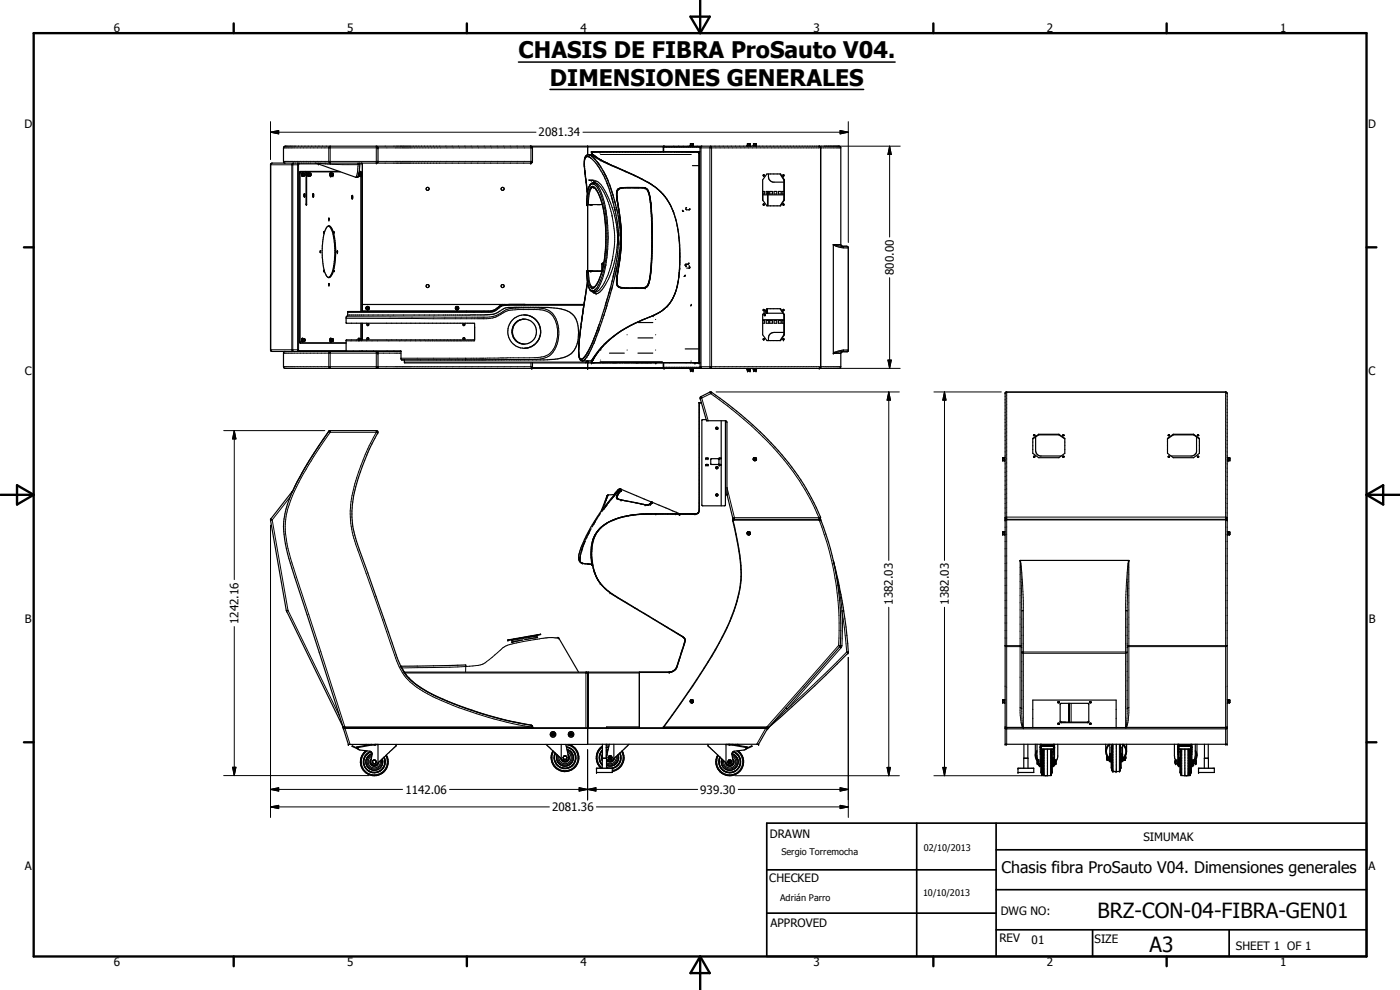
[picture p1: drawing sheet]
<svg xmlns="http://www.w3.org/2000/svg" width="420mm" height="297mm" viewBox="0 0 420 297" stroke-linecap="round" stroke-linejoin="round" font-family="sans-serif">
<defs><g id="words">
<g font-size="6.9">
<text x="155.6" y="17.5">CHASIS DE FIBRA ProSauto V04.</text>
<text x="165" y="25.7">DIMENSIONES GENERALES</text>
</g>
<g font-size="6.3">
<text x="329.4" y="275.4">BRZ-CON-04-FIBRA-GEN01</text>
<text x="345" y="285.6">A3</text>
</g>
<text font-size="4.8" x="300.6" y="261.8">Chasis fibra ProSauto V04. Dimensiones generales</text>
<g font-size="3.5">
<text x="34.2" y="9.6">6</text>
<text x="104.2" y="9.6">5</text>
<text x="174.2" y="9.6">4</text>
<text x="244.2" y="9.6">3</text>
<text x="314.2" y="9.6">2</text>
<text x="384.2" y="9.6">1</text>
<text x="7.3" y="38.4">D</text>
<text x="161.7" y="40.9">2081.34</text>
<text x="410.6" y="38.4">D</text>
<text x="268.3" y="82.5" transform="rotate(-90 268.3 82.5)">800.00</text>
<text x="7.4" y="112.6">C</text>
<text x="410.7" y="112.6">C</text>
<text x="268" y="181.4" transform="rotate(-90 268 181.4)">1382.03</text>
<text x="284.7" y="181.4" transform="rotate(-90 284.7 181.4)">1382.03</text>
<text x="7.4" y="186.9">B</text>
<text x="71.6" y="187.2" transform="rotate(-90 71.6 187.2)">1242.16</text>
<text x="410.8" y="186.9">B</text>
<text x="121.7" y="238.1">1142.06</text>
<text x="210.2" y="238.1">939.30</text>
<text x="165.7" y="243.4">2081.36</text>
<text x="231" y="251.5">DRAWN</text>
<text x="343.1" y="252.3">SIMUMAK</text>
<text x="7.4" y="261.1">A</text>
<text x="410.7" y="261.1">A</text>
<text x="230.9" y="264.6">CHECKED</text>
<text x="300.3" y="274.5">DWG NO:</text>
<text x="231.3" y="278.3">APPROVED</text>
<text x="299.9" y="282.6">REV</text>
<text x="309.6" y="283.3">01</text>
<text x="328.5" y="283.1">SIZE</text>
<text x="370.9" y="285.1">SHEET 1 OF 1</text>
<text x="34.2" y="289.9">6</text>
<text x="104.2" y="289.9">5</text>
<text x="174.2" y="289.9">4</text>
<text x="244.2" y="289.9">3</text>
<text x="314.2" y="289.9">2</text>
<text x="384.2" y="289.9">1</text>
</g>
<g font-size="2.7">
<text x="234.5" y="256.6">Sergio Torremocha</text>
<text x="277.2" y="255.3">02/10/2013</text>
<text x="277" y="268.7">10/10/2013</text>
<text x="234.1" y="270.3">Adrián Parro</text>
</g>
</g></defs>
<g fill="none" stroke="#000" stroke-width=".3">
<path d="M81.2 39.7l2.4-.5v1zM81.2 36.5v11.4M81.2 39.7h79.7M175 39.7h79.6M252.1 39.2l2.5 .5-2.5 .5zM254.6 36.5v36.3M81.2 49.4h.1M81.2 49.4h8.4M81.7 48.9l-.4 .5v55.5l.4 .6M85.1 48.4h74.7M85.1 44.4h74.7M87.7 49.1l.3-.2v56.6l-.4-.6z"/>
<path d="M89.7 49.2l-.3-.2-.1 56.1 .1 .4 .3-.3M89.7 49.2v56M89.7 49.2h5.8M90 52h.1M91.3 51.9v.9M91.4 52v.7zM91.4 52h.1M91.9 51.9h.1M93.1 52l.1 .7v-.7M93.2 52v.7M93.2 51.9v.1M95.5 48.9l.1 .1"/>
<path d="M95.5 49.2h.1M95.6 49.1h.1M95.6 49h.1M95.6 49.1l-.1 .1M95.6 49v.1M98.8 44.1l.3-.2v5l-.3-.1-.1-.4zM99.1 48.9h.1M99.9 51.9v.9M99.9 52v.7M99.9 52h.1M99.9 52.7h.1M107.4 48.9l-.1 2.6-.5 1.7"/>
<path d="M107.7 49h.1M107.7 49l-.1 .4M107.8 48.9l-.1 .1M108 48.9l-.2 .5-7.9-.1-4.3-.3M108 49.2h.7M108.3 51.9v.9M108.3 52.1v.6M108.4 51.9h.1M108.4 52h.1M108.4 52.7h.1M108.4 52v.7M108.5 48.9l.2 .3"/>
<path d="M108.7 49.2h.1M108.7 49.2v44.3M112.9 48.9h.1M112.9 43.9v5M113.4 44.4h.1M113.4 48.4h.1M159.2 43.9h.1M159.3 48.9h.1M159.3 43.9h.1M159.3 43.9v5M159.3 43.9l.5 .5M159.7 44.1h39.4"/>
<path d="M159.8 48.4h.1M159.8 44.4h.1M159.8 48.4l-.2 .5h-.4M159.8 44.4v4M175.4 49.1v.9M175.5 51.1v.1M175.5 51.6l.1 .3M175.6 47.4l-.2 .7M175.9 54.6l.1 .2M176 47h-.2M177.4 56.1l-.1 .1M177.4 55.2h.1"/>
<path d="M177.5 46.4h.1M177.6 56h.1M177.6 46.4h.1M177.6 46.4l.1 .1M177.7 46.5h.1M177.7 46.2h.1M177.7 55.1v.1M177.7 46.5l.3 .2M177.7 55.9h.1M177.8 46.2h.1M177.8 46.3h.1M177.8 46.2v.1"/>
<path d="M177.8 46.6h.1M177.9 46.3h.1M177.9 55.9h.1M177.9 46.6h.1M177.9 46.3l.1 .1M177.9 54.8a1.03 1.03 0 0 1 1-.6 1.03 1.03 0 0 1 .9 .7 25 25 0 0 1 5 11.4l.5 4.1-.1 3.3a31.7 31.7 0 0 1-2.6 10.1l-2 3.2-.9 .9-.8 .2M178 55.9h.1M178 55.1h.1M178 46.7h.1M178 46.4h.1M178 55.9a1.78 1.78 0 0 0-1.4 2.1l-.3 3.4M178 55.9l.2 .1"/>
<path d="M178.1 56h.1M178.1 54.8h.1M178.1 54.8h.1a6.2 6.2 0 0 1 2.7 4.1l.8 3.5 .5 3.3a42.3 42.3 0 0 1-2.1 19.7l-.8 1.5-1.1 .7M178.1 46.4h.1M178.1 46.7v.1M178.1 46.4l.1 .1a30.7 30.7 0 0 0 8.6 4.5l3.4 1.5a22.1 22.1 0 0 1 9.8 7.1l1.5 2.6M178.1 46.8l.2 .1M178.2 55.2h-.1a1.82 1.82 0 0 0-1.7 2l-.3 4.2M178.2 56h.1M178.2 55.2h.1M178.2 56.3l-.7 .1-.4 .7-.5 4.3M178.2 56l.2 .2a5.5 5.5 0 0 1 1.7 3 41.3 41.3 0 0 1-.4 25l-.6 1.2-1 1"/>
<path d="M178.2 55.2a5.9 5.9 0 0 1 2.3 3.6l1 3.9 .4 3.6a46.6 46.6 0 0 1 0 10.4 19.5 19.5 0 0 1-3.2 10.1l-.2 .2M178.3 46.9l2.1 1.4 2.8 1.3a94.7 94.7 0 0 1 13.6 6.7 14.2 14.2 0 0 1 3.8 4.2M178.3 46.9h.1M178.3 54.8a5.6 5.6 0 0 1 3.4 3.8 32.2 32.2 0 0 1 2.8 13.8l-.7 5.1-1.2 4.7a10.6 10.6 0 0 1-3.5 5.3l-.5 .1M178.6 54.3h.1M179 56.9l.1 .1M179.7 49.2h.1M180.2 46.4h27.3M181.6 52.3h.1M183.2 56.2h.1M199.1 44.1h.1M199.2 43.9v.1"/>
<path d="M199.2 44.2h10.9M199.3 43.9l-.1 1.6M207.2 43.2h.1M207.2 43.2h.9M207.5 43.6h.1M210.1 44.4h42.2M210.3 44h-11.2v1.5M210.6 43.9l-.2 .3v66l.2 .3M213.2 43.9l.4 .3v66l-.3 .3-.2-.3v-66zM224.3 43.2h.1M224.3 43.2h.8M224.6 43.6h.1"/>
<path d="M225.1 43.2h.1M226.1 43.2h.1M226.1 43.2h.9M226.4 43.6h.1M230.3 57.4v.8M230.3 58.5v3.3M230.5 57.4v.8M230.5 58.5v3.3M245.8 43.9h.1M245.9 43.9h.1M245.9 43.9l.4 .3v66l-.4 .3M245.9 43.9l.3 .5v65.6l-.4 .5"/>
<path d="M246.3 44.4h.1M247.3 43.9h22.9M267 43.9l.5 2.5h-1zM267 43.9v27.2M91.9 61.2h.1M176.3 61.4h.1M177.1 61.4h.1M177.6 61.4h.1M180.6 79.3h.1M181.9 63h.1M181.9 79.4h.1M183.7 64.6h.1"/>
<path d="M183.8 77.9h.1M184.9 62.2h.1M185.3 72.6h.1M185.3 71.2h.1M186.5 71.4h.1M195.4 62.2h.1M200.8 60.9l.7 1.3M201.5 62.2l1.3 3.7M202.8 65.9v.1M202.8 66l.6 2.4 .5 4.2 .1 7.1a31.1 31.1 0 0 1-1.7 9 12.4 12.4 0 0 1-8.3 6.8l-.7 .3M204 78.7h.1M204 76.1h.1"/>
<path d="M204.8 63.1h.1M206.7 79h.1M207 62.7h.1M250.1 73.4h.1M250.1 73.4l.9 .5 2.2 .5M250.2 73.4l2.8 .6 .2 .4M252.3 73.4h-2.2M253.2 74.4h1.4v30.8l-.5 .3M103.9 95.5l42.1 .1a13 13 0 0 0 6.2-2.3l3.2-.4h5.7a5.6 5.6 0 0 1 6.2 5.7v2.1a6.9 6.9 0 0 1-3.6 6.1l-1.6 .4-3.2 .2-38.6 .1M104 95l42.2 .2a8.9 8.9 0 0 0 5.6-2.2l2.1-.5 7.3-.1a5.9 5.9 0 0 1 6.4 5.8 9.2 9.2 0 0 1-2.9 8.6l-1.6 .7-2.5 .3-40 .2M108.7 97v5M142.4 98.1h.1"/>
<path d="M142.4 98.1v4.2h-38.5M150.6 91.4l-1.2 .8a3.3 3.3 0 0 1-2.2 1.1h-38.5M175.2 91.6l-23.4 .1a2.82 2.82 0 0 0-2.5 1.1 3.7 3.7 0 0 1-2.5 .9h-42.5M176.1 81.4h.1M176.1 81.4l.1 2.4a4 4 0 0 0 1.3 3.4M176.3 81.4h.1M176.3 81.4l.3 2.9 .5 1.6a.78 .78 0 0 0 1 .5M176.3 81.4h.3M176.6 81.4h.1M176.6 81.4l.5 3.9 .4 .7 .7 .1M176.6 81.4h4.1M177.3 81.4h.1"/>
<path d="M177.5 86.4h.1M177.5 87.2h.1M177.5 87.2h.7M177.7 87.2v.1M177.7 86.5h.1M177.9 87.3h.1M178 87.2v.1M178.1 87.6h.1M178.1 86.4h.1M178.2 87.2h.1M178.2 87.6l.7 .5M178.3 87.6h.1"/>
<path d="M178.5 87l-.3 .2M178.5 87h.1M178.9 88.1h.1M179 85.4h.1M181.3 94.4h.1M181.7 93.2h.1M181.9 92.4h.1M182.1 91.6h.1M184.6 80.5h.1M185.1 80.5h.1M192.6 96.1a30.1 30.1 0 0 0-13.8 10.6l-1 1.6M195.4 80.5h.1"/>
<path d="M196.7 95.8h.1M203.5 84.5l-.3 1.3a11.4 11.4 0 0 1-6.3 8.4l-7.6 3.4-4.6 2.8-3.4 2.9-3.2 4.1M204 80.5h.1M204 80.5l-.4 3.5M205.6 82.6h.1M207 80.2h.1M229.9 93.6h.1M230.1 92.7v1.1M267 83.3v27.2M81.2 104.9h.1M81.2 104.9h8.4M85.1 110h74.2"/>
<path d="M85.1 106h35.2M89.7 105.2h.1M89.7 105.2h14.2M90 102.4h.1M91.3 101.7v.7M91.3 101.6v.1M91.3 102.4h.1M91.4 101.7l-.1 .1M91.4 101.6v.8l-.1-.6M91.4 101.6v.1M98.8 105.5h.3v5l-.4-.5v-4zM99.1 105.5h.1"/>
<path d="M99.8 101.7l.1 .7M99.8 101.8l.1 .6M99.9 101.6l-.1 .1M99.9 101.7l-.1 .1M99.9 101.7v.7M99.9 101.6v.1M108.2 101.7v.3M108.3 101.6v.2M108.3 101.8l-.1 .2M108.4 101.6l-.1 .1M108.4 101.7v.3M108.7 105.3l-.2 .2"/>
<path d="M112.9 105.5h.1M112.9 105.5v5M113.4 110h.1M113.4 106h.1M121.4 108.6h54.4M139.8 107.5v.5M159.3 108.9v1.1M159.3 110l.4 .3M159.3 110l.2 .4M159.5 110.4h.1M159.5 110.4l.1 .1M159.5 110.5h.1"/>
<path d="M159.6 110.5h.1M159.7 110.3h39.4M159.8 110.3h.1M159.8 108.9v1.4M159.8 110.3l-.2 .2M175.4 107.9h.1M175.5 107.9h.1M175.8 108.6v.3M176.1 108.3v.1M176.1 108.4h.2M176.1 108.4l-.3 .2M176.1 107.1h.1"/>
<path d="M176.3 108.6h.1M176.3 108.6h1.3M176.6 106.4h.1M176.6 108.3v.6M176.8 106h.1M177.4 108.2h.1M177.5 108.2h.1M177.6 108.4l.1 .1M177.7 108l-.2 .2M177.7 108h.1M177.7 108.5h.1M177.7 108.4h.1"/>
<path d="M177.7 107.9h.1M177.7 107.9v.1M177.7 108.4v.1M177.8 108.3v.1M177.8 107.8l-.1 .1M177.8 107.8h.1M177.8 103.8h.1M177.9 107.6l-.1 .2M177.9 107.6h.1M178 107.6h.1M178 107.6h-.1M178.1 107.4h.1"/>
<path d="M178.1 107.4l-.1 .2M178.3 102.8h.1M178.5 106.7h.1M178.7 101.8h.1M180.2 108h.1M188.2 105h.1M188.2 100.5h.1M196.7 105h.1M196.7 100.5h.1M199.1 110.3h.1M199.1 108.9v1.5h11.2M199.2 110.4v.1"/>
<path d="M199.2 108.9v1.6M199.2 110.5h.1M199.2 110.2h10.9M207.2 111.3h.1M207.2 111.3h.9M207.7 110.8h.1M210.1 110h42.2M210.1 119.5h.1M210.4 119h.1M210.4 119l.2 .4M210.6 119.4l1.9 6.8M210.6 119.4l-.5 .1"/>
<path d="M213.1 117.6h.1M213.1 117.6l.2 .5M213.3 118.1a130.2 130.2 0 0 1 14.5 11.9 73.7 73.7 0 0 1 18 25.3M213.3 118.1l-2.7 1.3M213.6 117.7h.1M213.6 117.7l-.3 .4M214.9 117.6h55M224.3 111.3h.1M224.3 111.3h.8M224.7 110.8h.1M225.1 111.3h.1M226.1 111.3h.1"/>
<path d="M226.1 111.3h.9M226.6 110.8h.1M245.9 110.5h.1M246.3 110h.1M247.3 110.5h22.9M250.1 106h.1M250.1 106h2.2M253.2 105l-.4 .5-2.6 .5M254.6 105h.1M254.6 105l-2.4 .2-1.7 .5-.4 .3M266.5 108h1l-.5 2.5zM266.7 117.6l.5 2.5h-1z"/>
<path d="M266.7 117.6v50.5M280.3 117.6h20.2M283.5 117.6l.4 2.5h-1zM283.5 117.6v50.5M301.7 118.1l.3-.4h65.9l.4 .4M302.1 117.6h.1M302.1 117.6v105.7M367.8 117.6h.1M367.8 117.6v105.7M67.1 129.2h30.4M70.3 129.2l.5 2.5h-1zM70.3 129.2v44.7"/>
<path d="M98.7 129.4h.1M98.7 129.4l.4 .3M99.1 129.2h.1M99.1 129.2v.5M99.1 129.7h13.8M99.1 129.7l-1.7 2.4a76.5 76.5 0 0 0-11.1 20.8 25.2 25.2 0 0 0 .9 14.6l16.3 50.9M112.9 129.2h.1M112.9 129.7l.5 .2M112.9 129.7a58.3 58.3 0 0 0-7.7 22.7 27.9 27.9 0 0 0 2.2 12.7l11 31.5a17.2 17.2 0 0 0 9.9 11.6 111 111 0 0 0 30.9 9.9l-56.2 .1M112.9 129.2v.5M113.4 129.9h.1M300.9 137.3v.9"/>
<path d="M310.4 136.9v.1M310.5 130.5v.1M319.2 130.5v.1M319.2 136.9v.1M350.8 136.9v.1M350.8 130.5v.1M359.6 136.9v.1M359.6 130.5v.1M369 137.3v.9M81.2 156.1h.1M81.2 157.6v87.7M81.3 155.7l.4 .3"/>
<path d="M81.7 156l-.5 .1M81.7 156l4.7 27.1M87.2 149l-5.5 7M87.6 147.6l.1 .1M176.8 159.8h.1M177.8 157.8h.1M178.3 157.1h.1M178.7 156.3h.1M181.3 152.6h.1M181.7 152.1h.1M181.9 151.7h.1M182.1 151.4h.1"/>
<path d="M182.5 148.5h.1M182.5 148.5l-1.6 4.2M184.4 148.3h.1M184.4 148.3l-.1 .1M184.4 148.2v.1M185.2 147.3l-.3 .4M185.4 148.3h.1M185.5 148.1h.1M185.6 147h.1M202.7 154.2h.1M203.6 154.2h.1M203.8 154.2h.1"/>
<path d="M203.9 154.2h.1M204 154.2h.1M204 154.2h-9.7a22.8 22.8 0 0 0-13.2 3.4l-1.7 1.6-1.3 2.3M218.2 146.3l2.2 9M219.9 156h.1M220 155.8a69.1 69.1 0 0 1 2.5 17.2 45.5 45.5 0 0 1-6.7 20.1l-3.3 5.6a254.5 254.5 0 0 1-13.2 19.4M220 156h-.1M220.4 155.8h.1M220.4 155.3l-.5 .1M220.4 155.3v.5M220.4 155.3h25.4M224.4 159.8l.5-.1 .2 .4-.7 .2z"/>
<path d="M245.8 155.8h.1M245.8 155.3v.5M245.9 155.8a91.1 91.1 0 0 1 5.8 37.9M246.2 155.2l-.4 .1M246.2 155.2h.1M246.3 156h.1M246.3 156l-26.4 .1M300.9 159.6v.8M301.7 156.1h.1M301.7 155.3l66.2-.1 .4 .1M301.7 155.3h.1M301.7 156l66.6 .1"/>
<path d="M302.1 155.8h.1M367.8 155.8h.1M368.2 156h.1M368.3 156.1h.1M369 159.6v.8M174.1 166.9h.1M174.2 166.7h.1M174.5 165.3h.1M174.5 165.4h.1M174.6 165.2h.1M174.8 169h.1M175.4 162.7h.1"/>
<path d="M175.5 162.5h.1M175.6 162.3h.1M176.1 161.1h.1M176.6 160.2h.1M177.1 169.3h.6M177.4 164.1h.1M177.4 164.1l-.1 2.4 .2 1.9M177.5 168.4h.1M177.5 168.4l.1 .8M177.5 168.6h.1M177.6 168.9h.1M177.6 168.8h.1"/>
<path d="M177.6 169.2h.1M177.6 169.1h.1M177.6 169h.1M177.7 169.3h.1M177.7 169.3l.1 .1M177.9 162l-.5 2.1M177.9 162h.1M178.1 161.5h.1M178.1 161.5l-.2 .5M250.1 168.1l1.6 7.6 1 7.6M300.9 160.4h.1M306.1 168.2l.1 .2"/>
<path d="M306.2 168.4l.5 14.9M306.2 168.4l.5 3.5 .4 8.4v38.1M306.2 168.4l-.1-.3v45.8a9.4 9.4 0 0 0 .8 4.3M338.7 168.6l-.4 14.7-.5-.1M338.7 168.2l-.4 3.7-.4 7.4-.1 16.3h-31.1M338.7 168.2l.1 45.7a9.4 9.4 0 0 1-.8 4.3M338.8 168.2l-.1 .2M369 160.4h.1M70.3 188v44.7M86 183.3h.1M86.3 183.1l-.4 .1M86.3 183.1h.1"/>
<path d="M86.3 183.2l-.3 .1M86.4 183.1l15.5 31.8M139.8 199.5h.1M139.8 200l-19.2 .4M139.8 199.5v.5M139.8 200l-.1 1.7M153.6 192.2h.1M161.2 190.8l-7.6 1.4M167.7 191.5h.1M167.7 191.5l-3-.2-5.5 .8a23.7 23.7 0 0 0-8 2.1l-2.7 2.3a9.2 9.2 0 0 1-5 3.1l-3.7 .4M251.7 193.7h1M251.7 193.7l-21.5 24.4"/>
<path d="M251.7 193.7l.3 .3M252 194h.1M252 194l.4 .4M252.2 193.7h.1M252.4 194.4l-16.1 18.3M252.7 193.7l-.3 .7M252.7 183.3l1.4 12.3M252.7 183.3l.1 4.2-.1 6.2M253.2 183.2h.1M253.2 183.2l-.5 .1M254.1 195.6h.5M254.1 195.6l.4 .4"/>
<path d="M254.1 195.6l-5.8 5.9-12 11.2M254.5 196h.1M254.6 195.6h.1M254.6 197.2v48.1M266.7 182.2v50.5M283.5 182.2v50.5M301.7 193.7h.1M301.7 193.7h5M301.7 193.7l.4 .3h4.2l.4 .4M306.7 195.6h.1M306.7 195.6l.3 .4h30.8v22.4M306.7 183.3h.1"/>
<path d="M307.1 183.2l-.4 .1M338.3 193.7h30l-.5 .3h-29.1l-.4 .4M103 218.2h.1M103.1 218.7h.1M103.2 218.1h.1M103.5 218.4h.1M103.5 218.6h126.3M103.5 218.4v.2M103.5 218.6l-.4 .1M103.5 218.6l1.6 4.8M120.5 200.3h.1M121.5 202h.1"/>
<path d="M121.5 201.9h70.4M159.3 217.6l.3 .5M159.6 218.1l-.1 .3M159.6 218.1h.2M159.6 218.1h-.1M175.8 201.7h.1M175.8 201.7v16.7M176.3 201.9h.1M176.6 201.7h.1M176.6 201.7v16.7M199.2 218l.1 .1M199.2 218h.1"/>
<path d="M199.2 218v.1M199.2 218.1h.1M199.3 218.1h30.9M199.3 218.1l-.1 .3M199.3 218.1h.1M207.3 210.2h.6v.5h-.6zM229.8 218.4h.1M229.8 218.4v.2M229.8 218.6l.5 .1M229.8 218.6l-2.7 4.7M230.2 218.1v.3M230.2 218.1l.5 .1"/>
<path d="M230.3 218.7h.1M230.6 218.3l-.1 .1M230.7 218.2h.1M230.7 218.3h-.1M235.9 212.3l.4 .4M236.3 212.7l-5.6 5.6M300.9 210.8h.1M300.9 210v.8M301.7 218.1l5.2 .1M301.7 218.1h.1M301.7 218.6h.1M301.7 218.6v.1"/>
<path d="M302.1 218.4h.1M306.1 212.3l.6 .4a15.2 15.2 0 0 0 .4 5.6M306.9 218.2v.2M306.9 218.2l.2 .1M307.1 218.3h30.8M307.1 218.3v.1M318.6 216.7v.1M321.5 211v5.7M326.3 216.7v.1M337.9 218.3v.1M338 218.2v.2M338 218.2l-.1 .1"/>
<path d="M338.8 212.3l-.5 .4-.2 4.2-.2 1.4M367.8 218.4h.1M368.2 218.2h-30.2M368.2 218.2h.1M368.3 218.6l-66.6 .1M368.3 218.1l-.1 .1M369 210.8h.1M369 210v.8M67.1 232.7h43.6M69.8 230.2h1l-.5 2.5zM81.2 236.9l2.4-.6v1.1zM81.2 236.9h39.6"/>
<path d="M109.9 225.3a4.1 4.1 0 0 0-1 5.6 4.1 4.1 0 0 0 5.6 1.2 4.1 4.1 0 0 0 1.4-5.5M110.2 225.3a3.9 3.9 0 0 0-1.2 5.3 3.9 3.9 0 0 0 5.3 1.4 3.9 3.9 0 0 0 1.5-5.3M111.4 225.6a3.1 3.1 0 0 0-2 4.1 3.1 3.1 0 0 0 4.2 1.8 3.1 3.1 0 0 0 1.6-4.3M111.6 226.9a1.83 1.83 0 0 0-1 2.3 1.83 1.83 0 0 0 2.2 1.2 1.83 1.83 0 0 0 1.3-2.1M111.7 226.5a2.16 2.16 0 0 0-1.4 2.7 2.16 2.16 0 0 0 2.6 1.4 2.16 2.16 0 0 0 1.5-2.6M111.7 226.1a2.58 2.58 0 0 0-1.8 3.3 2.58 2.58 0 0 0 3.3 1.6 2.58 2.58 0 0 0 1.6-3.3M134.9 236.9h74.5M165.7 220.3h.5M169.8 223.4a3.9 3.9 0 0 1 3.6 4.7 3.9 3.9 0 0 1-5.2 2.9 3.9 3.9 0 0 1-2.1-5.5M170 224.2a3.1 3.1 0 0 1 2.6 3.9 3.1 3.1 0 0 1-4.1 2.2 3.1 3.1 0 0 1-1.8-4.3M170.2 224.8a2.57 2.57 0 0 1 1.9 3.2 2.57 2.57 0 0 1-3.3 1.8 2.57 2.57 0 0 1-1.6-3.4M170.3 225.3a2.17 2.17 0 0 1 1.3 2.7 2.17 2.17 0 0 1-2.7 1.4 2.17 2.17 0 0 1-1.4-2.7"/>
<path d="M170.3 225.7a1.83 1.83 0 0 1 1 2.3 1.83 1.83 0 0 1-2.2 1.1 1.83 1.83 0 0 1-1.3-2.1M170.6 223.4a4.1 4.1 0 0 1 2.8 5.3 4.1 4.1 0 0 1-5.6 2.4 4.1 4.1 0 0 1-1.8-5.8M171.1 220.3h.6M173.8 236.3l2.5 .6-2.5 .5zM176.3 236.9l2.5-.6v1.1zM176.3 224.9v15.1M180.8 223.9a4 4 0 0 0-.3 6.6M180.8 224.2a3.9 3.9 0 0 0 0 6.2M180.8 225.2a3.2 3.2 0 0 0 0 4.2M180.8 226.2l-.3 .7 .3 1.5M182.1 223.3l-.2 .1M182.3 225.7l-.4 .2"/>
<path d="M182.4 225.3l-.5 .2M182.5 224.8l-.6 .2M182.7 224.2l-.8 .2M182.9 223.4l-1 .2M184.9 227a1.8 1.8 0 0 1-.8 1.9 1.8 1.8 0 0 1-2.1-.1M185.2 226.7a2.15 2.15 0 0 1-.8 2.4 2.15 2.15 0 0 1-2.4 .1M185.5 226.4a2.54 2.54 0 0 1-.6 2.8 2.54 2.54 0 0 1-2.9 .5M186 226a3.1 3.1 0 0 1-.6 3.5 3.1 3.1 0 0 1-3.4 .8M186.5 225.5a3.9 3.9 0 0 1-2.7 5.7M186.7 225.3a4.1 4.1 0 0 1-2.9 6.1M219.7 226.1a2.58 2.58 0 0 1 1.7 3.3 2.58 2.58 0 0 1-3.3 1.6 2.58 2.58 0 0 1-1.5-3.3M219.7 226.5a2.16 2.16 0 0 1 1.4 2.7 2.16 2.16 0 0 1-2.7 1.4 2.16 2.16 0 0 1-1.5-2.6"/>
<path d="M219.8 226.9a1.84 1.84 0 0 1 .9 2.3 1.84 1.84 0 0 1-2.2 1.1 1.84 1.84 0 0 1-1.3-2M219.9 225.6a3.1 3.1 0 0 1 2 4 3.1 3.1 0 0 1-4.1 1.9 3.1 3.1 0 0 1-1.6-4.3M220.6 232.7h49.3M221.1 225.3a3.9 3.9 0 0 1 1.3 5.3 3.9 3.9 0 0 1-5.3 1.4 3.9 3.9 0 0 1-1.5-5.3M221.4 225.3a4.1 4.1 0 0 1 1 5.6 4.1 4.1 0 0 1-5.5 1.2 4.1 4.1 0 0 1-1.5-5.5M221.6 236.9h33M252.1 236.3l2.5 .6-2.5 .5zM266.2 230.3h1l-.5 2.4zM280.3 232.7h32.4M282.9 230.3h1l-.4 2.4zM312.2 223.4h4.3M312.2 225h.3"/>
<path d="M312.2 225.4h.3M312.2 226.4h.3M312.2 228.6h.3M312.5 224.7h.1M312.5 231.8h.1M312.5 225.4v2M312.5 229.7v2.1M312.5 224.7h3.7M312.7 232.5h.1M312.7 224.8v2.6M312.7 229.7v2.8M312.9 224.8v2.5"/>
<path d="M312.9 229.9v2.8M313 231.8h.1M313 225.4v6.4M313.1 232.5h.1M313.1 224.8v7.7M313.4 224.8v7.9M313.5 223.7h1.7M315.3 224.8v7.9M315.5 232.5h.1M315.5 224.8v7.7M315.7 231.8h.1M315.7 225.4v6.4"/>
<path d="M316.3 225h.2M316.3 225.4h.2M316.3 226.4h.2M316.3 228.6h.2M333.6 224.2h.1M333.6 230.5h.1M333.7 224.2h.1M333.7 224.2v6.3M333.7 223.4v.8M333.7 230.5v.7M333.8 223.4v7.8M334 231.4h.1"/>
<path d="M334 223.3v8.1M335.9 231.4h.1M335.9 223.3v8.1M336.2 223.4v7.8M336.3 224.2h.1M336.3 224.2v6.3M353.5 223.4h4.2M353.5 225h.2M353.5 225.4h.2M353.5 226.4h.2M353.5 228.6h.2M353.8 224.7h3.6"/>
<path d="M354.3 231.8h.1M354.3 225.4v6.4M354.4 232.5h.1M354.4 224.8v7.7M354.7 224.8v7.9M354.7 223.7h1.7M356.5 224.8v7.9M356.8 232.5h.1M356.8 224.8v7.7M356.9 231.8h.1M356.9 225.4v6.4M357 224.8v2.5"/>
<path d="M357 229.9v2.8M357.3 232.5h.1M357.3 224.8v2.6M357.3 229.7v2.8M357.4 231.8h.1M357.4 225.4v2M357.4 229.7v2.1M357.4 224.7h.1M357.5 225h.2M357.5 225.4h.2M357.5 226.4h.2M357.5 228.6h.2"/>
<path d="M81.2 242.1l2.4-.5v1zM81.2 242.1h83.7M179 242.1h75.6M252.1 241.6l2.5 .5-2.5 .5z"/>
<circle cx="110.3" cy="92.5" r=".36"/>
<circle cx="137.2" cy="92.4" r=".36"/>
<circle cx="226.5" cy="137.7" r=".38"/>
<circle cx="183.1" cy="227.3" r=".54"/>
<circle cx="219" cy="228.6" r=".53"/>
</g>
<g fill="none" stroke="#000" stroke-width=".35">
<path d="M85.4 48.9l-.3-.5v-4l.5-.5h166.2l.5 .5v29l.5 .5M90.1 51.5v.1M90.1 51.6h12M90.1 51.6l-.1 .4M90.1 51.6v51.3M90.1 51.4v.1M90.1 51.4h11.8M90.7 52.3h.1M90.7 52.1v.6M90.7 52.3v.1M90.8 51.9l-.1 .4M90.8 52.2h.1"/>
<path d="M90.8 52.3v.3M90.8 52.3v.6M90.8 52.2l-.1 .1M90.8 52.7l.1 .2M90.8 52.1v.1M90.9 52.8l.5-.1v-.7h-.6l.1 .8M90.9 51.9l-.1 .2M90.9 51.9h.1M90.9 51.9a.53 .53 0 0 0-.4 .5 .53 .53 0 0 0 .4 .5M91 52.8l-.1 .1M91.3 52.4l.1 .2 .1-.2M91.3 52.4l.1-.2 .1 .2"/>
<path d="M91.3 52.4h.2M91.4 58.1v1.1zM91.6 51.4v.2M91.8 51.4v.2M92.1 51.6l-.1 9.9-.1-9.9M92.5 52.3h.1M92.5 52.1l.1-.2v1l-.1-.2M92.5 52.3v.1M92.6 52.2l-.1 .1M92.6 52.1l.1 .8M92.7 52.7v.1M92.7 51.9l.6 .2"/>
<path d="M92.7 51.9h-.3v.2v.7l.3 .1M92.7 51.9l-.1 .2M92.7 51.9h.1M92.7 52.8v.1M92.7 51.9l-.1 .3M92.8 52.8h-.1M93.2 52.4h.1M93.2 52.2v.4M93.2 52.2l.1 .2M93.3 52.6l-.6 .2M93.3 52.1v.5M93.3 52.4l-.1 .2"/>
<path d="M93.9 58.3l.2-.2-.1 1.1-.1-.3M93.9 58.3v.6M94.7 48.9l12.1 4.3 .5-.1 .2-.3M99.1 52.1v.5M99.1 52.5l.1 .3M99.2 52l-.1 .2M99.2 52.7v.1M99.2 52.3v.1M99.2 52v.1M99.2 52.8l.1 .1M99.3 52.5v.2M99.3 52.3v.4"/>
<path d="M99.3 51.9l-.1 .1M99.3 52.3h-.1M99.3 52.3l-.2 .1M99.3 52l.6-.1 .1 .3-.1 .6-.6-.1M99.3 52l-.1 .3M99.3 52.7l.1 .2M99.3 52v.3M99.4 51.9l-.4 .2 .1 .7 .3 .1M99.4 51.9h-.1M99.4 51.9h.1M99.5 52.8l-.1 .1M99.8 52.4h.1"/>
<path d="M99.8 52.4l.1 .2M99.9 52.6h.1M99.9 52.2h.1M99.9 52.2l-.1 .2M99.9 52.2v.2M99.9 52.4v.2M105.6 58.9v.5M105.7 58.6v1.1M105.7 59.7h.1M105.7 58.6h.1M107.5 52.8l.4 .1M107.6 52.6l.1 .2"/>
<path d="M107.6 52.8h.1M107.6 52.7v.1M107.7 52.2l-.2 .6M107.7 52.2h.1M107.7 52.3h.1M107.7 52.3v.1M107.7 52.5l.1 .1M107.8 52.7h.6M107.8 51.9h.1M107.8 52.3h-.1M107.8 52.1l-.1 .1M107.8 51.6h.5l.1 .2"/>
<path d="M107.9 51.9l-.2 .3M107.9 51.4h.3M107.9 51.9h.1M107.9 52.8v.1M108 48.9l-.1 4M108 51.5l.1 .1M108 51.4v.1M108.2 51.4l.1 .1M108.3 51.5l.1 .5M108.3 52.4v.2M108.3 52.4h.1M108.3 52.6h.1"/>
<path d="M108.3 52.2v.2M108.3 52.2h.1M108.4 52.7v40.8M108.4 52v.7M108.4 52l-.6 .1M108.4 52.2v.2M108.4 52.4v.2M108.5 48.9l.2 .2v44.4M112.9 43.9l.5 .3v4.4l-.3 .3M159.3 43.9l.5 .5v4l-.4 .5h-77.7l-.4 .2-.1 56 .2 .3 38.9 .1M175.4 49.5v.5M175.4 48.6l.1-.8a.85 .85 0 0 1 1.3-.7l2.4 2.4 2.2 3.8"/>
<path d="M175.4 49.8l.2 2.5M175.5 51.1l.1 1.2M175.6 52.3l.7 5.7-.1-1.4M175.8 53.6l.2 1.2M176.3 43.9v2.5M176.3 46.4a1.62 1.62 0 0 0-1 2v1.6l1 8.2M176.6 47l.7 .5M176.7 54l.4 .1M176.9 46.4h.1M176.8 46.4l.8 .5M177.2 54.1h.1M177.4 54.1h.6"/>
<path d="M177.5 46.8l.1 .1M177.6 45.6v.7M177.6 46.4h-1.3M177.6 46.9l2.1 2.3M177.6 46.9l.1 .1M178.1 46.5a26.5 26.5 0 0 0 7 3.7l5.1 2.3a22.1 22.1 0 0 1 10.2 7.6l.2 .4a29 29 0 0 1 3.4 15.4 27.2 27.2 0 0 1-2.4 14.2 12.1 12.1 0 0 1-6.6 5 32.6 32.6 0 0 0-15.8 10.9l-1.3 2M178.2 54.1h.1M178.2 56.3h.2a11 11 0 0 1 2.4 5M178.3 54.8l-1.1 .5a10.3 10.3 0 0 0-1.1 6.1h4.7M178.5 47.7l.2 .2M179.2 48.5l2.2 3.4M180 45.9h.1"/>
<path d="M180.1 49.8l.2 .3M181 51.2l1.6 3.3M181.4 52l.8 1.6M181.4 53.3l.2 .2M181.4 53.3l.8 1.6M182.1 54.9l1.3 3.7 1 3.6M182.2 54.9l.2 .6M182.2 53.6l1 2.4M182.9 55.3l.3 .9M183.2 56.2l.6 1.8M183.2 56.2l.9 2.7M183.4 58.7l.6 1.9"/>
<path d="M183.9 58.4l.8 3M185 58.7l.1 .1M185.1 59.2l.1 .5M185.1 58.5v.2M185.1 57.8l.7-1.1 1-.3h6.1a2.28 2.28 0 0 1 2 2.4l.3 2.1M185.1 57.8v1.4M185.1 58.9l.3 1.9M185.1 59.2l.1 .2M185.1 58l-.1 .2M185.2 59.4l.6 4.4M185.2 59.8v.1M185.3 57.1v.1"/>
<path d="M185.3 57.2l-.2 .6M185.4 56.9l-.2 .2M185.6 56.6l-.5 .7-.1 1.4M185.6 56.6l-.1 .2M188.3 56.3h-1.7l-1 .3M191.7 56.3h1.1M193 56.3h.5M193.5 56.5h.1M193.5 56.3h.1M193.6 56.3l.1 .1M193.6 56.4l-6.5-.1-1.5 .3M193.7 56.4l.3 .2"/>
<path d="M194 56.6l.2 .2M194 56.6l.6 .9M194.3 56.9l.3 .6M194.6 57.5l.1 .2M194.7 57.7l.4 1.6M194.7 57.7l.2 .6M194.9 58.3l.2 1M195.1 59.3l.1 .9M199.3 43.9l-.2 .1v1.5M207.1 43.9v-.3h1v.3M207.1 43.7h1M207.2 43.6v-.5h.8l.1 .5"/>
<path d="M207.5 43.6l.1 .1M207.6 43.6l.1 .1M207.8 49.7h2M209.8 45.5v63.4M209.9 45.5v63.4M210.1 45.5h-32.6l32.3 .1M210.6 43.9l-.5 .5v65.6l.5 .5M224.2 43.9v-.3h1v.3M224.2 43.7h1M224.3 43.6v-.5h.8v.5M224.6 43.6l.1 .1M226 43.9v-.3h1v.3"/>
<path d="M226 43.7h1M226.1 43.6v-.5h.8l.1 .5M226.5 43.7l-.1-.1 .2 .1M228.9 57.4h.5v.8h-.5M228.9 58.5h6.3M229.1 52.5v.3M229.3 52.4l-.2 .4M229.3 52.4v.1M229.3 52.5l.1 .2-.3 .1M229.9 57.4h.8v.8h-.8zM230.6 52.2a1.9 1.9 0 0 0 1.4 2.5h3.2M231 57.4h.8v.8h-.8z"/>
<path d="M232.3 57.4h.8v.8h-.8zM233.6 57.4h.8v.8h-.8zM234.1 52.2l1.1 1.8M235 52.5v.2M235 52.7l.2 .1M235.1 52.4h.1M235.1 52.4l-.1 .1M235.2 52.4v.4M235.2 54v6M235.2 52.8h.1M235.2 54h.2M235.2 57.4h-.5v.8h.5"/>
<path d="M235.4 54l-1.1-1.8h-4.1l-1.3 1.8v6.1M235.4 54v6M245.8 43.9l.5 .5v65.6l-.5 .5M96.1 75.3l.1 .5zM97.1 69.8l.1 .1M97.2 69.6v.3zM97.2 69.6h-.1M98.1 68.1a.91 .91 0 0 1 1-.2 .91 .91 0 0 1 .6 .8 21.3 21.3 0 0 1-.2 13.9 .81 .81 0 0 1-.7 .7 .81 .81 0 0 1-.9-.6 21 21 0 0 1 0-14.4zM98.6 67.8a5.4 5.4 0 0 1 1.7 4.2l.1 1.9a22.5 22.5 0 0 1-.3 6.3 4.5 4.5 0 0 1-1.3 3l-.2 .1M98.7 65.4v.6zM100.1 69.6l.1 .3zM100.2 69.9h.1"/>
<path d="M101.2 75.3v.5zM176.3 61.4v20M180.8 61.3l.8 5 .2 6.8a25.3 25.3 0 0 1-2.9 12.4l-.7 .6M180.9 79l-.3 .2v2.2M180.9 79h.3M181 79l-.3 .3v1.9M184.4 62.2l.2 .7M184.4 60.2l.5 2M184.6 62.9l.3 1.7M184.9 64.5l.7 4.8v3.8l-.4 4.3-1.5 7.1M184.9 62.2l1.1 5.3 .2 5.1M184.9 62.2l.3 1"/>
<path d="M185.2 79.9l-.5 2.4M185.2 60l.2 .9M185.4 60.8l.7 4.6M185.4 60.9l1 7.6-.3-3.1M185.6 62.3h.1M185.6 62.4h.1M185.7 62.7l-.1 .1M185.7 62.9h.1M185.7 66.2l.2 1.1M185.8 63.8l.2 1.6M185.8 63.8h.1M186 77.3l-.8 5.6"/>
<path d="M186 65.4l.3 2M186.1 77.3l-.9 5.5M186.1 69.8l.1 1.2M186.2 72.6l-.3 3.5-.8 4.4M186.2 72.2v.4M186.2 72.6l-.1 .9M186.2 75.7l-.2 1.6M186.3 67.4l.1 3.1M186.3 75.7l-.2 1.6M186.3 74.4l-.2 3.2-.9 5.1M186.3 69l.1 .5M186.4 68.6l-.1 5.7"/>
<path d="M186.4 73.4l-.1 .3M186.4 74.6l-.1 1.1M186.4 72.3l-.1 3.4M186.4 73.2v.2M186.4 69.8l.1 .3M186.5 72.6l-.1 .1M186.5 71v.5M195.2 60.9l.2 .4M195.2 60.9h.1M195.2 60.2l.1 .5M195.2 61l.2 1.5M195.3 60.7l.2 1.8"/>
<path d="M195.4 61.7l.2 13.3-.5 7.9M195.4 61.3v.3M195.4 62.5l.1 .3M195.5 62.5l.2 4.4M195.5 62.7l.1 1.9M195.6 78l-.2 2.2M195.6 64.8v.2M195.6 65.3l.1 4.9M195.6 78l-.1 2.2M195.7 74.9l-.1 3.1M195.7 75.5l-.1 2.5M195.7 67.8v7.1"/>
<path d="M195.7 72.7v2.2M204.8 63.1l.3 .4M204.9 63.1l.3 .4M205.8 62.7l.3 .2h.7M205.9 79.3l-.2 .3M206.1 79.8l-.3 .3M206.1 62.3l-.3 .2M206.4 79.3h-.6l-.2 .3M206.7 79l-.2 .2M206.7 79.8l.3 .3M206.8 79l-.4 .3M207 62.7l-.1 .2"/>
<path d="M207.1 62.7l-.4 .2M228.9 60l1.3 1.8h4.1l1.1-1.8M229.1 61.2v.3M229.1 61.2h.2M229.3 61.3v.2h-.2M229.3 61.2v.1M235 61.2v.3M235 61.3v.2M235.1 61.2l-.1 .1M235.1 61.2h.1M235.2 61.2l.1 .3h-.3M235.2 60l-1.1 1.8"/>
<path d="M235.2 60h.2M250.1 73.4v32.6M252.7 73.9h1.4l.5 .3v31l-.3 .3h-1.6M97.2 81.2v.3zM98.7 85v.6zM100.2 81.2v.3zM103.9 96.9h.1M104.3 94.5l42-.1a7.8 7.8 0 0 0 5.2-1.9l1.1-.3h9.1a23.3 23.3 0 0 1 8.3 1 5.5 5.5 0 0 1 3.6 5.2 9.5 9.5 0 0 1-1.2 6.5 7 7 0 0 1-5.6 2.8l-3.6 .3h-42.6l-.3-.4v-2.3h-16.3l-.1-3.1 .1-.2h38.3l.1-4.8-38.5-.3M104.3 94.5l-.4 .6v1.8M108.4 97v4.7M108.7 97v5M109.9 92.7l.4 .3"/>
<path d="M110 92.8l.3 .1M110.1 92.8a.42 .42 0 0 1-.1-.6 .42 .42 0 0 1 .6-.1 .42 .42 0 0 1 .1 .6l-.4 .2M110.1 92.3l.3-.1 .1 .4-.2 .1zM110.1 92.9l.2 .1M110.3 91.9l.5 .5M110.3 91.9l-.4 .2v.7M110.3 91.9l-.4 .3v.5M110.3 92.9v.1M110.3 91.9l.3 .2M110.7 92.1l.1 .5-.5 .4M110.8 92.5l-.2 .3-.2 .1M136.7 92.5v.2"/>
<path d="M136.7 92.4l.3-.3 .4 .1 .2 .4-.2 .2M136.7 92.4l.1 .3 .4 .2M136.8 92.1l-.1 .5 .5 .4M136.9 92.8l.2 .1M136.9 92.3l.2-.1 .3 .4-.2 .1zM137.2 92.9v.1M137.2 91.9l.4 .3v.5M137.2 91.9l-.3 .2M137.2 91.9l-.5 .5M137.2 91.9l.4 .2v.7M137.4 92.9l-.2 .1M137.5 92.8l-.3 .1"/>
<path d="M137.6 92.7l-.4 .3M142.3 97h.1M150.3 91.7a5.4 5.4 0 0 1-3.5 1.8h-42.5v1M150.7 91.5l-1 .7M150.7 91.5l-.3 .2M150.8 91.5h-.1M151.8 91.4l-1 .1M152.8 91.4h-.3M152.9 91.4l-2.1 .1M157.1 95.8a3.8 3.8 0 0 0-3.3 3.4 3.8 3.8 0 0 0 2.7 3.9M157.3 94.5h.5M158.1 94.6l2 .8 1.3 1.3"/>
<path d="M158.9 94.7a5 5 0 0 0-6.5 4 5 5 0 0 0 4.9 5.8M159.2 94.9l.5 .2M159.8 95.2l1.3 1.1M161.3 96.5l.8 1.7 .2 1.5M161.6 97l.5 1.6 .1 1.7M174.4 97.9l-.7 6.5M174.7 95.6l-1 8.8M175 93.4l-.6 3.9M175.3 91.4l-66.6 .1M175.3 91.4l-.3 2M175.5 89.5l-.2 1.9M175.6 89.5l-.6 3.9"/>
<path d="M175.8 88l-.1 .7M176.1 81.4l.1 2.7 .6 2.3a1.7 1.7 0 0 0 1.8 1.2M176.1 81.4h.2M176.1 85.9l-.1 1.2M176.3 84.8v-.2l-.8 4.9M176.3 84.4l-.7 4.8a108.5 108.5 0 0 0-1.8 14.4l-.1 1M179.5 98.4l-1.8 4.7-1.6 3.1M179.5 98.3l-1.5 4.1-1.9 3.8M179.8 97.4l-.3 1M179.9 98.6l-2.5 6.2-1.3 2.3-.9 1M179.9 98.6l-.3 .8M180.7 81.4h-4.6"/>
<path d="M182.4 89.2l-2.9 9.1M182.9 87.4l-.4 1.2M183.5 85l-1.9 6.7M183.5 86.9l-3.6 11.7M183.7 84.2l-.2 .9M184.2 82l-.2 1.2M184.9 81.3l-1.4 5.9M185 84l.1 1.4 .7 .8M185 84h.1M185 84.5l.1 .1M185.1 83.9l-.1 .1M185.1 84.8l.1 .3"/>
<path d="M185.1 83.6h.1M185.2 82.9v.1M185.2 82.9h.1M185.2 85.1l.1 .4M185.2 85.2a1.52 1.52 0 0 0 1.6 1.1l6.7-.1M185.2 85.6l.7 .6M185.2 83.3v.2M185.2 82.9l-.1 .6 .1 1.7M185.2 82.9l-.1 .9M185.2 82.7v.2M185.8 86.2l.6 .2M185.9 86.2l.5 .2"/>
<path d="M186.4 86.4h7.2M186.4 86.4l1.5 .1M191.5 96.8h4.4M193.5 86.2h.1M193.6 86.4l-.8 .1M194.1 86.1l-.5 .3M194.3 85.8l-.2 .3M194.4 85.7l-.2 .3M194.6 85.4l-.2 .3M194.7 85.1l-.1 .2M194.7 85.1l-.3 .7M195.1 82.9a4 4 0 0 1-1.5 3.3"/>
<path d="M195.1 82.9h.1M195.1 83.4l-.4 1.7M195.2 82.5l-.1 .5M195.2 82.5l-.1 .9M195.4 81.4l-.2 1.1M195.4 80.2l-.2 2.3M195.5 80.2l-.1 1.1M205.4 82.9h-.1M205.6 82.6l-.2 .3M205.7 82.6l-.3 .3M206.1 80.4h.8M207 80.2l-.1 .2"/>
<path d="M207.1 80.2l-.3 .2M207.5 91.3l-.2 .5M228.9 96.2h.5v.8h-.5M228.9 95.9h6.3M229.1 92.9l.3 .1-.3 .2M229.1 92.9v.3M229.6 94.2a.26 .26 0 0 0-.3 .2 .26 .26 0 0 0 .3 .3M229.6 94.2v.5M229.9 93l.2 1h4.9M229.9 96.2h.8v.8h-.8zM230 92.8v.9l.2 .3M230.3 92.6v1.4"/>
<path d="M231 96.2h.8v.8h-.8zM232.3 96.2h.8v.8h-.8zM233.6 96.2h.8v.8h-.8zM234.1 92.6l1.1 1.8M235 92.9v.3M235 93.2l.2-.4v.4M235 93.2h.2M235.2 93.2h.1M235.2 96.2h-.5v.8h.5M235.2 94.4h.2M235.2 94.4v6.1M235.2 99.7h-2.9a1.84 1.84 0 0 0-1.7 2.5"/>
<path d="M235.4 94.4v6.1M235.4 94.4l-1.1-1.8h-4.1l-1.3 1.8v6.1l1.3 1.7h4.1l1.1-1.7M85.4 105.5l-.3 .5v4l.5 .5h166.2l.5-.5v-4l.4-.4M90 102.4l.1 .5M90.1 102.9h.1M90.1 102.9v.1M90.1 102.9h13.8M90.1 103h13.8M90.7 102l.1-.1zM90.7 102.1v.3M90.7 102.4h.1M90.7 101.7v.7"/>
<path d="M90.8 101.5l-.1 .5M90.8 102v.3M90.8 101.6l.1 .9M90.9 101.6l-.1 .3M90.9 101.5a.52 .52 0 0 0-.4 .5 .52 .52 0 0 0 .5 .5M90.9 101.6h.5l.1 .7M90.9 101.6h-.1M91 101.6h.1M91 102.4v.1M91.3 102l.1-.1 .1 .1M91.3 102h.2M91.3 102l.1 .2"/>
<path d="M91.5 102.3l-.1 .1h-.6M91.5 102l-.1 .2M99.1 102l.2-.1zM99.1 101.8l.1 .6M99.2 101.7l-.1 .2M99.2 102.4h.1M99.2 101.6v.1M99.2 101.7h.1M99.2 102.4l.1 .1M99.3 102.1v.3M99.3 101.8v.6M99.3 101.6v.4"/>
<path d="M99.3 102.4l.1 .1M99.3 102.4h.6M99.3 101.6v.1M99.4 101.6h.5v.8M99.4 101.6h-.1M99.4 101.5l-.3 .1-.1 .7 .1 .2h.3M99.4 101.6h.1M99.5 102.4l-.1 .1M99.8 102h.1M99.8 102l.1 .2M99.9 101.9h.1M99.9 102.2h.1"/>
<path d="M99.9 101.9l-.1 .1M99.9 102.4h.1M99.9 101.9v.1M99.9 102v.2M107.6 101.9v.1M107.6 101.6v.3M107.6 101.7v.2M107.7 101.6l-.1 .1M107.7 101.9l-.1 .1M107.8 101.6l-.1 .3M107.9 101.6l-.1 .4M107.9 101.6h.5"/>
<path d="M107.9 101.5l-.4 .1v.4M107.9 101.6h.1M108.3 101.9h.1M108.3 101.9v.1M108.4 101.6v.4v-.1M108.7 105.3l-.2 .2M113.1 105.5l.3 .3v4.4l-.5 .3M121.4 108l.1 .9h54.3l.5-.5M142.4 101.9h.1M156.5 103.1l.9 .2M157.3 104.5h.1M159.4 104l-2.1 .5"/>
<path d="M159.7 110.5h-.1M159.8 108.9l-.1 1.6M160.7 103.1l-1.3 .9M162.1 100.7l-.7 1.5-.7 .9M162.2 100.2l-.5 1.7-1 1.2M173.7 104.4l.1 2.7M173.7 106v.3M173.7 104.8l.1 2M173.7 106.5l.2 .6M173.8 106.9l.3 1.1 .7 .3M173.8 107.1l.3 .6M173.9 107.1l.2 .6"/>
<path d="M174.1 107.7l.3 .1M174.1 107.7l.2 .1M174.3 107.8h.1M174.3 107.8h.2M174.6 107.7l-.1 .1M174.8 108.3h2.7M174.8 108.3h.1M175 107.6l-.5 .2M175.2 108.1h.1M175.2 108.1l-.4 .2M175.8 106.6l-1.1 1.1M175.8 106.5l-.5 .7"/>
<path d="M176.1 106.2l-.3 .4M176.3 108.3v2.2M176.3 108.7l.3 .2h33.5M177.5 108.3v.1M177.5 108.4h.1M177.6 108.4v.4M177.6 108.5h.1M177.7 108.4h.1M177.7 108.3l-.1 .1M177.9 108.1l-.2 .2M177.9 108v.1M180.1 108.5h18.7"/>
<path d="M182.9 106h4.5M191.5 101.4h4.4M191.5 106h4.4M199.1 108.9v1.5l.2 .1M205.6 104.7h4.2M207.1 110.5v.3h1v-.3M207.1 110.7h1M207.2 110.8v.5h.8l.1-.5M207.4 108.3v.1M207.6 110.7l.1 .1M207.7 110.7v.1M209.8 108.8l-32.3 .1"/>
<path d="M209.9 108.8h.2M224.2 110.5v.3h1v-.3M224.2 110.7h1M224.3 110.8v.5h.8v-.5M224.7 110.8h.1M226 110.5v.3h1v-.3M226 110.7h1M226.1 110.8v.5h.8M226.5 110.7l.1 .1M226.6 110.7v.1M227 110.8v.5M227 111.3h-.1"/>
<path d="M229.1 101.6v.4l.2-.3M229.1 101.6v.3M229.1 101.6h.2M229.3 101.6v.1M235 101.6v.3M235.1 101.6l.1 .4zM235.2 100.5l-1.1 1.7M235.2 100.5h.2M252.8 105.5l-.1 .1M98.7 129.4a109.5 109.5 0 0 0-10.9 18l-6.6 8.4 4.7 27.4 17.1 35M98.7 129.4l.2-.2h14.2l.3 .5a66.9 66.9 0 0 0-7.7 21.8 27.8 27.8 0 0 0 2.2 13.4l12.4 35M98.7 129.4a93.5 93.5 0 0 0-12.4 21.9 22.1 22.1 0 0 0-.3 13.4l1.6 5.7 15.4 47.8"/>
<path d="M209.8 120.9h.7M209.9 120.8v32.4a1.01 1.01 0 0 1-1 1l-16.9 .1M210.5 120.8h-.7v32l-.3 1.1M211.9 137.5h.6v.1h-.6zM211.9 139.4h.6v.2h-.6zM212 125.9l-1.4 .2v25.5l.3 .2h6.6l.2-.2v-25.4M213.3 137.8l.3-.2 2.1 .1v1.6l-2.3 .1zM215 128.2l.4 .1 .1 .4a.36 .36 0 0 1-.6 0 .36 .36 0 0 1 .1-.5zM215 128.4l.3-.1v.3l-.3 .1zM216.4 126.2v25.6M216.4 139.4h-.6v.2h.6M216.4 137.5h-.6v.1h.6"/>
<path d="M226.3 137.4l-.2 .4 .3 .4M226.3 138.2h.2M226.3 137.6h.5v.3h-.5zM226.4 137.3l-.3 .1-.1 .4 .3 .4M226.4 137.3h.2M226.4 138.2h.4M226.5 137.3l-.4 .2-.1 .3 .3 .4M226.6 137.3l.4 .3M226.6 137.3h.1M226.7 137.4l.3 .4-.4 .4M227 137.9l-.2 .3M227 137.6v.3"/>
<path d="M301.4 137.3v.9M301.5 137.3h-.6v.9h.6M301.7 137.2h-.2v1.1h.2M310.2 130.7h.3M310.2 137.1h.3M310.2 130.7h.1M310.2 136.9v.2M310.2 137.1l.3 .1M310.2 136.9h.1M310.2 136.9h.4l-.1 .3M310.5 137.2h.1M310.5 130.7h-.3"/>
<path d="M310.6 130.6l-.2-.2-.2 .3M310.6 130.6h.1M310.6 130.6l-.1 .1M310.8 131.1v4.1a1.68 1.68 0 0 0 1.4 1.6h6.3M311.7 130.3l-1.7 1.2v4.5l1.7 1.3h6.1l1.8-1.3v-4.5l-1.8-1.2M311.7 130.5h6.1M311.7 130.5l-1.7 1.2M311.7 130.3h6.1M311.7 130.3v.2M317.8 130.5l1.8 1.2M317.8 130.3v.2M318.9 130.6v.1"/>
<path d="M318.9 130.7h.1M319 130.5l.4 .1M319 130.7h.3M319 137.1h.3M319 130.5l-.1 .1M319.3 136.9h-.2l-.1 .2M319.3 130.7h-.3M319.3 136.9h.1M319.4 130.6h.1M319.4 136.9l-.1 .3-.3-.1M319.4 130.6l-.1 .1M350.6 137.1h.4"/>
<path d="M350.6 130.7h.4M350.6 130.6v.1M350.6 130.5l.4 .1M350.6 130.5v.1M351 136.9h-.3l-.1 .2M351 136.9l-.1 .3-.3-.1M351 130.6v.1M351 136.9h.1M351 130.6h.1M352.1 130.3l-1.7 1.2v4.5l1.7 1.3h6.1l1.7-1.3v-4.5l-1.7-1.2M352.1 130.5h6.1M352.1 130.5l-1.7 1.2"/>
<path d="M352.1 130.3h6.1M352.1 130.3v.2M358.2 130.5l1.7 1.2M358.2 130.3v.2M359.1 131.1v4.4l-.5 .9-.9 .4h-6.2M359.4 130.6l.1-.2 .2 .2zM359.4 137.1h.3M359.4 130.6v.1M359.5 130.6l.2 .1M359.5 130.6h-.1M359.7 136.9h.1M368.3 137.2h.2v1.1h-.2"/>
<path d="M368.5 137.3l.6 .1v.8h-.6M368.6 137.3v.9M176.7 159.9l-1 2.1M177.4 158.6l-.8 1.6M179.1 159.7l-.5 1M179.4 159.3l-.3 .5M179.5 155.1l-1.7 2.7M180.2 154.1l-.6 .8M182.2 148.7l-1.8 4.7M182.2 148.7h.1M183 150.4l-.4 .5M183 150.5l-2.4 3"/>
<path d="M183.8 149.4l-.3 .5M184.1 149.1l-1.1 1.3M184.4 148.8l-.3 .3M184.4 148.4l-2.2 .3M184.6 148.1l-.2 .1M184.6 148.1h.1M184.9 148.1l-.8 1M184.9 148.1l-.2 .3M185.1 148.8v.7M185.2 149.5l1.3 .6M185.2 149.1h.1M185.2 148.8l-.1 .4"/>
<path d="M185.2 148.8l-.2 .6 .8 .4M185.3 147.2l-.7 .9M185.3 147.2h.1M185.4 148.5l-.3 .4M185.4 147.2h.1M185.4 148.5h.1M185.5 147.1l-1.1 1.2M185.5 147.1h.1M185.5 147.6l-.3 .2M185.5 148.3l-.1 .2M185.5 148.3l-.3 .6M185.5 147l-.2 .2"/>
<path d="M185.6 147l-.1 .1M185.7 146.9l-.8 .9a58 58 0 0 0-8.3 11.7l-2.2 4.7-.7 2.6a1.93 1.93 0 0 0 .6 2M185.7 147.9l-.5 1M185.7 147.2l-.8 .9M185.7 147.2l-.1 .2M185.8 149.9h.2M186 147.6v.1M186 147l-.3 .2M186 147.6l.1-.2-.4 .5M186 147.6l-.3 .2M186 146.9v.1M186.1 147.3l-.1 .1"/>
<path d="M186.1 146.9l-.1 .1M186.1 146.8l-.1 .1M186.2 146.7v.1M186.2 146.8l-.1 .1M186.2 147.3l-.2 .1M186.2 147.1v.1M186.2 149.9l.4 .1M186.2 147.3l-.1 .1M186.3 147.1l-.8 1.2M186.3 147.2l-.2 .3M186.3 147.2l-.1 .1M186.3 147.2l.2-.3 9.1 3.8"/>
<path d="M186.3 146.9h.2M186.4 147.1l-.1 .1M186.4 146.9l-.2 .2M186.4 147h.1M186.4 146.9l-.6-.2-.3 .3M186.4 147l-1.2 1.7M186.4 146.9h.1M186.5 146.9l-.1 .1M186.5 150.1l4.4 .8M186.6 150l4.4 .9M190.9 150.9l1.3 .3M191 150.9l1.9 .4"/>
<path d="M192 154.3l-1.9 .2a16.6 16.6 0 0 0-10.5 4.6l-.5 .6M192 154.3a21.6 21.6 0 0 0-11.1 3.6 8.9 8.9 0 0 0-3.2 6.6l-.1 2.7 .5 3.4M192.4 151.2l.6 .1M192.9 151.3l.4 .1M193.2 151.4l1.4 .1M193.3 151.4l.7 .1M194.8 151.3l-.5 .2M194.8 151.3h.1M195 151.3h.1M195 151.3l-.4 .2M195 151.2h.1M195 151.2l-.2 .2"/>
<path d="M195 151.2v.1M195.1 151.2h.1M195.2 151.2h.1M195.3 151l-.7 .4M195.3 151h.1M195.4 151h.1M195.4 150.9h.1M195.4 150.9l-.1 .1M195.5 150.7l8.5 3.5M195.5 150.7l-.3 .5M195.5 150.7v.1M195.5 150.8v.1"/>
<path d="M195.6 150.8l-.2 .1M195.6 150.7v.1M195.6 150.8l-.5 .4M195.6 150.7h-.1M195.7 150.7h.1M208.7 154.2l-16.7 .1M208.9 154.1l-.1 .1M208.9 154.1l-.4 .1M209.1 154.1h-.2M209.2 154.1h-.1M209.5 153.9l-.3 .2M215 140.3l.3-.1v.3h-.3z"/>
<path d="M215 148.4h.3v.2h-.3zM218.2 148.3h.1M218.2 148.3l1.7 7.1 .3 .4M218.2 148.3v-21.6l-.5-.5h-5.7l-1.9-6.8 .1-.3 3-1.5a95.6 95.6 0 0 1 28.8 29.1l3 5.6 1.2 2.9-.3 .6M224.3 159.7l-.1 .5M224.3 159.7l-.1 .2M224.5 159.9h.4v.2h-.4zM224.7 159.5v.1M224.7 159.6l.4 .4-.2 .4M224.7 159.6a.41 .41 0 0 0-.4 .3 .41 .41 0 0 0 .3 .5h.3M224.8 159.5l-.5 .2M224.8 159.5l.4 .3-.3 .6"/>
<path d="M224.8 159.5v.1M224.8 159.5l.4 .4M301.4 159.6h-.5v.8h.5M301.5 159.5v1h.2M301.7 156l.2-.2h66.2l.2 .2M301.7 159.5h-.3l.1 1M301.7 155.5l.3 .3M368.3 159.5h.3l-.1 1M368.3 155.3l-.4 .5M368.5 159.5v1h-.2M368.6 159.6h.5v.8h-.5M174 167.9l.1 .6"/>
<path d="M174.1 167.6l-.1 .3M174.1 167.3l-.1 .6M174.1 167.1v.3M174.1 168.5l.2 .3M174.1 168.4v.1M174.1 167v.2M174.3 168.8h.1M174.3 168.8l.4 .2M174.4 168.8l.4 .2M174.4 168.8l.1 .1M174.7 169h.1M174.7 169l.7 .1"/>
<path d="M174.7 164.7l-.6 2.4M175 163.9l-.2 .3M175 163.8l-.4 1.3M175.2 163.3l-.1 .3M175.3 163.1l-.3 .7M175.3 169.1l1.2 .1M175.4 169.1l.4 .1M175.4 162.7l-.1 .4M175.5 162.4l-.1 .3M175.6 162.3l-.1 .2M176.1 169.2h.4M176.5 169.2h.4"/>
<path d="M176.5 169.2h.3M176.8 169.2l.3 .1M177.1 169.3h.6M177.5 166.7l.1 .9a15.2 15.2 0 0 0 1.2 5.3M177.6 164.8l-.1 .6M177.6 168.3l.1 .9M177.7 168.7v.3M177.7 169.3l.1 .1M177.8 169.4l.1 .4M178 170.5a15.1 15.1 0 0 0 8 9.1l18.9 11.4 .5 .5M178.1 170.7l.1 .3M178.3 171.3l.5 1.6"/>
<path d="M178.6 160.7l-.2 .3a11.4 11.4 0 0 0-.9 5.8M178.6 160.6l-.4 .9M178.8 172.9l.2 .4M179 173.2l.5 .8M179 173.3l.4 .7M179.4 174l1.8 2.3 2.3 1.9 21.8 13.2-.9-.6M179.5 174l.4 .8M224.2 160.2l.4 .3M224.2 160.2l.1 .1M224.4 160.4l.2 .1M224.9 160.4l-.3 .1M225.2 160l-.1 .3"/>
<path d="M250.1 168.1v.3a148.4 148.4 0 0 1 3.8 19.7l.7 7.6a320.6 320.6 0 0 1-23.9 22.6l-.2 .1M306.1 168.1h32.7M120.3 199.9a16.6 16.6 0 0 0 8.4 7.9 109 109 0 0 0 30.6 9.8M120.3 199.9h.1M120.3 200h.1M120.3 199.9l.1 .1M120.4 200l.1 .2M139.8 199.5l-19.5 .4M153.3 191.9h.1M153.4 191.9l.3 .8M153.7 192.7h-.2M157 192l-3.3 .7"/>
<path d="M160.5 190.6l-7.1 1.3M160.5 190.7l-8.1 1.3 1-.1M161.2 190.6v.7M161.2 190.5l1.1-.2-1.8 .3M161.2 190.5l-.7 .2M161.4 190.5l-.2 .1M161.4 191.3l-4 .6M167.3 191.3l.4 .2 5.9 10.2M203.1 199.9a2.34 2.34 0 0 1-2.3 1.9h-8.9M203.1 199.9l-.3 .8M204 197.2l-.9 2.7M204.8 194.9l-.4 1.2"/>
<path d="M205.4 191.5l.1 .3M205.4 191.4a3.2 3.2 0 0 1-.3 2.7l-2 6.1M205.4 191.5l.1 1-2.4 7.4M205.5 192.7l-.3 .9M306.7 183.3v29.4M337.8 195.6l.2 .2M338 195.8l-.2 .2M338.3 195.7l-.3 .1M338.3 183.3v29.4M103 218.2l.2 .1M103 218.2l.2 .2M103.1 218.3l.1 .1"/>
<path d="M103.2 218.4h127.3M120.5 200.2h.1M120.5 200.2l.9 1.5M121.3 201.7l.1 .1M121.4 201.7a15.5 15.5 0 0 0 4.7 4.5 82.3 82.3 0 0 0 20.5 8.5l6.3 1.6 6.5 1.3M121.4 201.7l54.9 .1M159.2 218.1l.5 .1M159.3 217.6l.3 .1 .2 .5M159.4 217.6l.4 .2v.4M159.6 218.3l-.1 .1M159.7 218.2h.1M159.8 218.2l-.1 .1"/>
<path d="M159.8 218.2l.3 .2M176.3 201.8v.1M176.3 201.8v21.6h-71.7l-1.6-4.8 .2-.2M191.9 218.1h-9.8v.3M191.9 201.7v16.7M201.8 201.4l-.7 .3-24.8 .1M202.1 201.3l-1.1 .4M202.3 201.2l-.4 .2M202.3 201.2l-.2 .1M202.6 200.9l-.3 .3M203.1 200.1l-.8 1.1M207.1 210.4l.3 .5h.4"/>
<path d="M207.2 210.1l-.1 .3M207.3 210.1l-.2 .3M207.4 210.3h.4v.3h-.4zM207.5 209.9h.2M207.5 209.9l-.3 .2M207.5 209.9l-.2 .2M207.7 209.9v.1M207.7 210l.4 .4-.3 .4M207.7 210l-.5 .5 .6 .3M207.7 209.9l.3 .2M208 210.1l.1 .5M208 210.1l.1 .2"/>
<path d="M208.1 210.6l-.3 .3M230.2 218.4l.1 .3-2.6 4.6h-51.4M230.6 218.3l21.4-24.3a84.5 84.5 0 0 0-5.9-38.2l-26.2 .1a68.6 68.6 0 0 1 2.5 17.1 47.2 47.2 0 0 1-6.7 20l-3.2 5.6a283.7 283.7 0 0 1-13.4 19.5l.1 .3M230.6 218.3l-.1 .1M301.4 210h-.5v.8h.5M301.5 209.9v1h.2M301.7 209.9h-.3l.1 1M301.8 218.4h66.3M301.8 218.4l-.1 4.9h66.6v-4.8l-.2-.1M301.8 218.3l-.1-100.4 .3-.3h65.9l.3 .2 .1 100.4-.2 .1M301.8 218.3l.1 .1M310 218.4v-8.3h25v8.3"/>
<path d="M317.5 217h.5M317.5 210.6h.5M317.5 210.6l.5 .1a.25 .25 0 0 1-.3 .2 .25 .25 0 0 1-.2-.3zM318 217h-.6l.3 .3 .3-.1M318 217v.2M318 217.2h.1M318.2 216.4l.3 .3h8l.3-.3M318.3 211.2l8.3-.1 .2 .2-.1 5.4-.2 .1h-8.2l-.1-.3zM320.7 211v5.7M320.8 211v5.7M321 211v5.7M327 217h.4"/>
<path d="M327 210.6h.4M327.1 210.6l.4 .1a.25 .25 0 0 1-.3 .2 .25 .25 0 0 1-.2-.2zM368.1 218.3v.1M368.3 209.9h.3l-.1 1M368.5 209.9v1h-.2M368.6 210l.5 .1v.7h-.5M107.2 224.3l.7 .7 3.4 .6M107.3 224.5l-1.6-.7v.1l1.9 .8M109.8 225.3a4.2 4.2 0 0 0-.9 5.7 4.2 4.2 0 0 0 5.7 1.1 4.2 4.2 0 0 0 1.4-5.6M110 223.4l-.5 .3M110.5 223.4l-.7 .2M111.2 225.5a3.3 3.3 0 0 0-1.9 4.3 3.3 3.3 0 0 0 4.3 1.8 3.3 3.3 0 0 0 1.7-4.4"/>
<path d="M111.3 225.6a3.2 3.2 0 0 0-2 4.1 3.2 3.2 0 0 0 4.3 1.8 3.2 3.2 0 0 0 1.6-4.3M111.3 225.6l.4 .4-.3 3.2 .4 .3h.9l.7-.6M111.4 227.9a1.16 1.16 0 0 0 .4 1.7 1.16 1.16 0 0 0 1.6-.7M111.5 227.6a1.33 1.33 0 0 0 .2 2.2 1.33 1.33 0 0 0 2-1.1M111.5 223.4l-4.4 .7 .1 .2M111.7 226.2a2.5 2.5 0 0 0-1.7 3.1 2.5 2.5 0 0 0 3.1 1.7 2.5 2.5 0 0 0 1.6-3.2M111.8 228.5v.2M111.9 228.3l.1-.3h.6l.2 .3M111.9 228.3l-.1 .2M112 229l.2 .1M112.2 228l-.3 .3M112.5 228l.3 .3"/>
<path d="M112.5 223.4h.1M112.6 223.4l-5.4 .9M112.6 223.4h.8M112.7 229l-.2 .1M112.8 228.3l.2 .3-.4 .5h-.6l-.2-.6M112.8 228.3v.6M113.4 223.4v5.5M118.9 223.4v.4l-5.5 5.1M163.9 223.4l3.3 3.1M165.6 220.2a.36 .36 0 0 0 .2 .5 .36 .36 0 0 0 .5-.2M166.2 220.1l-.3-.1-.3 .2M166.3 220l-.3-.1a.44 .44 0 0 0-.5 .3 .44 .44 0 0 0 .3 .5 .44 .44 0 0 0 .6-.2"/>
<path d="M166.3 220l.1 .2M166.3 220.2v.3M166.4 220.2v.3M166.6 225.9a3.3 3.3 0 0 0 1.7 4.5 3.3 3.3 0 0 0 4.4-2M166.7 226a3.2 3.2 0 0 0 1.7 4.3 3.2 3.2 0 0 0 4.2-1.9M168.4 223.4v4.2a1.18 1.18 0 0 0 1.7 .8 1.18 1.18 0 0 0 .4-1.8M169 227.5l.1 .1M169.1 227.6l.1 .3h.7l.1-.3M169.1 227.1v.4M169.1 227.6l.5 .3 .4-.3M169.2 226.9l.7-.1 .2 .7M169.2 226.9l-.2 .6"/>
<path d="M169.4 226.8l-.2 .1M169.7 226.8l.3 .1M169.7 223.4l.9 4a1.03 1.03 0 0 1-.6 .9 1.03 1.03 0 0 1-1.1-.3l-1.7-1.5M170 224.2a3.2 3.2 0 0 1 2.6 4.2M170 224.1a3.2 3.2 0 0 1 2.7 4.3M170 227.1l.1 .4M170.1 227.5l-.1 .1M170.2 224.9a2.5 2.5 0 0 1 1.8 3.1 2.5 2.5 0 0 1-3.2 1.7 2.5 2.5 0 0 1-1.6-3.2M170.5 226.3a1.35 1.35 0 0 1-.3 2.2 1.35 1.35 0 0 1-2-1M170.8 223.4a4.2 4.2 0 0 1 2.7 5.4 4.2 4.2 0 0 1-5.7 2.3 4.2 4.2 0 0 1-1.9-5.8M171 220.4l.4 .4M171.1 220.1h.4l.1 .4-.4 .1z"/>
<path d="M171.7 220.1l-.3-.1-.4 .2 .1 .4 .3 .1M171.7 220l-.3-.1-.4 .4M171.7 220l.1 .2M171.7 220.5l-.3 .2M171.7 220.2v.3M171.8 220.2v.3M171.8 220.5l-.4 .3M179 230.5h4.8v1.3h-4.8zM180.8 223.9a4.2 4.2 0 0 0-.4 6.6M180.8 225a3.3 3.3 0 0 0 0 4.6M180.8 225.1a3.3 3.3 0 0 0 0 4.4M180.8 226.4l-.2 .7 .2 1.1"/>
<path d="M180.8 223.3v4.2M181.9 223.3v4.2M182 230.4l.2 .1M182 230.3l.6 .2M182 227.5h-1.2v3M182.1 226.6l-.2 .5M182.2 226.3l-.3 .4M182.5 224.9l-.6 .2M182.7 224.2l-.8 .1M182.7 224.1l-.8 .1M182.8 227.8l-.3-.5 .3-.5 .7 .1 .2 .4-.2 .5M182.8 227.8v.1"/>
<path d="M182.8 227.9h.6M182.9 223.3l-.9 4.1v3.1M183 227l-.2 .5 .3 .2 .3-.2-.2-.5-.4 .2v.3a.28 .28 0 0 0 .4 .1 .28 .28 0 0 0 .1-.3 .28 .28 0 0 0-.3-.2M183.5 227.8l-.1 .1M184.2 223.3v4.3a1.14 1.14 0 0 1-1 .9 1.14 1.14 0 0 1-1.2-.8M184.4 227.5a1.32 1.32 0 0 1-.9 1.1 1.32 1.32 0 0 1-1.5-.5M185.5 226.5a2.48 2.48 0 0 1-.7 2.7 2.48 2.48 0 0 1-2.8 .4M186 226a3.2 3.2 0 0 1-2.4 4.5M186.1 225.9a3.3 3.3 0 0 1-2.3 4.6M186.7 225.3a4.1 4.1 0 0 1-2.9 6.1M188.8 223.3l-5 4.7a1.1 1.1 0 0 1-1.8-.4M212.5 223.8h.1"/>
<path d="M212.5 223.3v.5M212.5 223.8l4.2 4M216.7 227.8l1.2 1.1M217.9 223.4h.9M218.6 228.1h.8a.6 .6 0 0 1-.1 1h-.7a.59 .59 0 0 1 0-1zM218.7 228.6a.32 .32 0 0 1 .3-.4 .32 .32 0 0 1 .3 .4 .32 .32 0 0 1-.4 .3M218.7 228.6l.2 .3M218.7 223.3v.1M218.7 228.6l.2-.3 .3 .2-.1 .3h-.2M218.7 228.6l.2 .2M218.9 223.4v.2l5.2 .7M219.7 226.2a2.5 2.5 0 0 1 1.7 3.1 2.5 2.5 0 0 1-3.2 1.7 2.5 2.5 0 0 1-1.5-3.2"/>
<path d="M219.7 226.2l.4 2.6-.1 .4-.5 .3h-.9l-.7-.6M219.9 227.6a1.33 1.33 0 0 1-.3 2.2 1.33 1.33 0 0 1-1.9-1.1M219.9 227.9a1.16 1.16 0 0 1-.4 1.7 1.16 1.16 0 0 1-1.6-.7M220 225.6a3.2 3.2 0 0 1 2.1 4.2M220.1 225.5l1.1 .7M220.8 223.3v.2l.7 .1M221.3 223.3l.5 .4M221.4 226.5a3.3 3.3 0 0 1-2 5.4 3.3 3.3 0 0 1-3.3-4.7 3.2 3.2 0 0 0 2.4 4.6M221.5 225.3a4.2 4.2 0 0 1 .9 5.7 4.2 4.2 0 0 1-5.6 1.1 4.2 4.2 0 0 1-1.4-5.6M221.8 230.1l-.8 1a3.1 3.1 0 0 1-2.4 .7M224 224.5l1.6-.7 .1 .1-1.9 .8M224.1 224.3l.1-.2-4.3-.7h-2v5.5"/>
<path d="M224.1 224.3l-.6 .7-3.3 .4-.5 .8M305.5 230.5h4.7v1.3h-4.7zM307.2 230.5v-3h1.3v3M307.3 223.3v4.2M308.5 223.3v4.2M310.7 223.3v3.8l.7 1.5M311.2 223.3v3.7l.4 1.1M311.2 225.1l-.5 1.3M311.2 225.5l-.3 1.3 .2 .9 .4 .6M311.3 229l.1 .1M311.4 228.6l-.1 .5h.9M311.4 228.6l-.1 .1"/>
<path d="M311.4 228.9h.1M311.5 228.3h.1M311.5 228.9h.1M311.5 228.3v.6M311.6 228h.6M311.6 228.5v.1M311.6 228v1.1M311.6 229.1h.1M311.6 228.6h.6M311.6 228v.1M311.6 228.6h.1M311.7 229.1v.4h.2"/>
<path d="M311.7 229.3h.2M311.9 229.1l.1 .6h.2M312.2 229.5h.3M312.2 229.7l.3 .2M312.2 224.1h.3M312.2 224.3h.3M312.2 224.9h.3M312.5 224.1l.1 7.7M312.5 228.1h.1M312.5 229.1h.1M312.5 224.8h3.7M312.5 223.4h-.3v6.3"/>
<path d="M312.5 224.8v-1h3.7v1M312.5 223.3v.4l1 .1M312.5 223.9h3.7M312.5 224.6v.1M312.6 225.4h-.1M312.6 229.7l.1 2.9 1.7 .1M312.6 224.8v2.6M312.7 227.4h-.2v2.3h.2M312.7 227.4v2.3M312.7 229.7l.2 .2M312.9 227.2l-.2 .2M313.1 225.4l-.2 .1v6.2l.2 .1"/>
<path d="M313.1 224.8v7.1v.6l.3 .2M313.8 232.7h.3M313.8 232.7h.1M314.4 224.8v7.9M315.5 224.8v7.7l-.2 .2h-.9M315.6 225.4h.2M315.8 224.8v7h-.2M315.8 227.2l.2 .2M315.9 224.8l.4 .4M316 227.4h.2v2.3h-.2M316 227.4v2.3M316 229.7l-.2 .2"/>
<path d="M316.2 223.4h.3v6.1h-.2v-5.4M316.2 228.1h.1M316.2 229.1h.1M316.2 223.3v.4l-1 .1M316.2 224.1h.3M316.2 224.3h.3M316.2 224.6l.1 .1M316.2 224.7l.1 .1M316.2 228.3h.1M316.2 228.9h.1M316.3 224.9h.2M316.5 228.6h.4"/>
<path d="M316.5 228h.4v1.1h-.4M317.4 223.3v3.7l-.5 1.5M331.8 223.3v2.2M332.1 227l.2 .9M332.1 227v.7M332.1 227.7h.2M332.3 227.9h.5M332.3 227.2v.1M332.3 227.8v.1M332.3 227.3h.2M332.3 227.3v.1M332.6 227.4l.2 .2v.7h.3"/>
<path d="M332.8 228h.3M332.8 223.3a2.92 2.92 0 0 0-.2 4.1M333.1 227h.1M333.1 223.4v5.1h.2v-2.3h-.2M333.1 227.7h.1M333.1 223.3a2.71 2.71 0 0 0 0 4.3M333.2 226.2v2.3M333.3 228.5l.3 .1M333.5 228.6v1.9l.3 .8M333.6 230.5v-6.3l.2-.9v8M333.6 230.5h.1M333.6 226l-.3 .2"/>
<path d="M333.7 224.2h-.2v1.9M333.8 231.3l1.2 .2M335 223.3v8.2M336.2 223.3v7.9l-.1 .2-1.1 .1M336.2 224.2h.2v6.3h-.2M336.4 226l.3 .2M336.7 226.2v2.3M336.7 226.2h.2M336.7 228.5l-.3 .1M336.8 223.3a2.71 2.71 0 0 1 .1 4.3M336.9 228h.2M336.9 223.4v5.1h-.2"/>
<path d="M337.1 227.6v.7h-.2M337.1 223.3a2.84 2.84 0 0 1 0 4.3M337.4 227.3h.2M337.5 227.2v.7M337.7 227.7h.1M337.7 227.2v.4M337.7 227.6l-.1 .3M337.8 227l-.1 .9h-.6v-.3M337.8 227v.7M338.1 223.3v2.2M352.5 223.3v4l.4 .8M352.7 228.3h.1"/>
<path d="M352.7 228.9h.1M352.7 228.3v.6M352.8 228h.7M352.8 228v1.1h.7M352.8 229l.1 .1M352.8 228.5h.1M353.5 228.6l-.7 .1M353.5 224.1h.3M353.5 224.3h.3M353.5 224.9h.2M353.7 229.1h.1M353.7 228.3h.1"/>
<path d="M353.7 228.9h.1M353.8 223.4h-.3v6.1h.2v-5.4M353.8 224.8v-1h3.6v1M353.8 223.3v.4l.9 .1M353.8 223.9h3.6M353.8 224.8h3.7M353.8 224.6l-.1 .1M353.8 224.7l-.1 .1M353.9 227.4h-.2v2.3h.2M353.9 227.4v2.3M353.9 229.7l.2 .2M354 224.8l-.3 .4"/>
<path d="M354.1 224.8v6.9l.3 .1M354.1 227.2l-.2 .2M354.4 225.4l-.3 .1M354.4 224.8v7.7l.3 .2h.9M355.6 224.8v7.9M355.8 232.7h.3M356.1 232.7h.1M356.8 224.8v7.1l-.1 .7-.2 .1M356.8 225.4l.2 .1v6.2l-.2 .1M357 227.2l.3 .2M357.3 227.4h.2v2.3h-.2M357.3 227.4v2.3"/>
<path d="M357.3 229.7l-.3 .2M357.3 224.8v2.6M357.3 225.4h.2M357.3 229.7l-.1 2.9-1.6 .1M357.4 223.4h.3v6.3M357.4 223.3v.4l-1 .1M357.4 224.1h.3M357.4 224.3h.3M357.4 224.6l.1 .1M357.5 228.3h.1M357.5 228.9h.1M357.5 224.1v7.7h-.2"/>
<path d="M357.5 229.5h.2M357.5 224.9h.2M357.7 228.6h.4M357.7 228h.4v1.1h-.4M357.7 229.7l-.2 .2M358 229.1v.6h-.3M358 229.3h.2M358.5 228.6l-.3 .3v.6h-.2v-.4M358.5 228.6h.3M358.7 223.3v3.4l-.6 1.8M358.7 225.1l.5 1.6M358.7 225.5a2.69 2.69 0 0 1-.6 3.2"/>
<path d="M358.8 228.6h.1M358.8 228.6v.1M358.8 228.1v1h-.6M358.8 228.3h.1M358.8 228.9h.1M358.8 228.5v.1M358.8 229v.1M358.9 228.3v.6M359.2 226.7l-.2 1.1-.5 .8M359.2 223.3v3.4M359.7 230.5h4.7v1.3h-4.7zM361.4 230.5v-3h1.3v3"/>
<path d="M361.5 223.3v4.2M362.6 223.3v4.2"/>
<circle cx="128.3" cy="56.7" r=".47"/>
<circle cx="150.8" cy="56.7" r=".46"/>
<circle cx="110.4" cy="97.4" r=".29"/>
<circle cx="128.3" cy="85.8" r=".47"/>
<circle cx="139.2" cy="97.4" r=".29"/>
<circle cx="150.8" cy="85.8" r=".47"/>
<circle cx="157.3" cy="99.5" r="3.7"/>
<circle cx="110.4" cy="101.6" r=".29"/>
<circle cx="139.2" cy="101.6" r=".29"/>
<circle cx="359.5" cy="137" r=".18"/>
<circle cx="215.2" cy="140.3" r=".34"/>
<circle cx="215.2" cy="148.5" r=".34"/>
<circle cx="327.2" cy="217.1" r=".23"/>
<circle cx="165.9" cy="220.3" r=".28"/>
<circle cx="166" cy="220.3" r=".83"/>
<circle cx="171.4" cy="220.3" r=".85"/>
</g>
<g fill="#000">
<circle cx="92.1" cy="51.6" r=".18"/>
<circle cx="92.6" cy="52.2" r=".18"/>
<circle cx="92.6" cy="52.3" r=".18"/>
<circle cx="99.3" cy="52.2" r=".18"/>
<circle cx="99.3" cy="51.9" r=".18"/>
<circle cx="99.3" cy="52.3" r=".18"/>
<circle cx="99.3" cy="52.9" r=".18"/>
<circle cx="99.9" cy="52" r=".18"/>
<circle cx="99.9" cy="52.7" r=".18"/>
<circle cx="107.6" cy="52.9" r=".18"/>
<circle cx="108.4" cy="52" r=".18"/>
<circle cx="108.4" cy="52.7" r=".18"/>
<circle cx="176.1" cy="46.9" r=".18"/>
<circle cx="176.8" cy="46.4" r=".18"/>
<circle cx="177.1" cy="55.5" r=".18"/>
<circle cx="177.4" cy="54.1" r=".18"/>
<circle cx="177.5" cy="45.5" r=".18"/>
<circle cx="177.5" cy="45.6" r=".18"/>
<circle cx="178.1" cy="54.8" r=".18"/>
<circle cx="178.2" cy="56.3" r=".18"/>
<circle cx="178.2" cy="54.8" r=".18"/>
<circle cx="178.3" cy="54.8" r=".18"/>
<circle cx="178.9" cy="56.7" r=".18"/>
<circle cx="180.2" cy="47.9" r=".18"/>
<circle cx="180.3" cy="47.9" r=".18"/>
<circle cx="185.2" cy="59.8" r=".18"/>
<circle cx="185.6" cy="56.6" r=".18"/>
<circle cx="193.6" cy="56.4" r=".18"/>
<circle cx="199.3" cy="43.9" r=".18"/>
<circle cx="208" cy="43.1" r=".18"/>
<circle cx="208.1" cy="43.6" r=".18"/>
<circle cx="208.1" cy="43.7" r=".18"/>
<circle cx="209.8" cy="45.5" r=".18"/>
<circle cx="209.8" cy="45.6" r=".18"/>
<circle cx="224.2" cy="43.7" r=".18"/>
<circle cx="224.2" cy="43.6" r=".18"/>
<circle cx="224.4" cy="43.1" r=".18"/>
<circle cx="225.1" cy="43.1" r=".18"/>
<circle cx="225.2" cy="43.7" r=".18"/>
<circle cx="226.9" cy="43.1" r=".18"/>
<circle cx="227" cy="43.6" r=".18"/>
<circle cx="227" cy="43.7" r=".18"/>
<circle cx="235.1" cy="52.8" r=".18"/>
<circle cx="98.7" cy="65.4" r=".18"/>
<circle cx="98.7" cy="66" r=".18"/>
<circle cx="101.2" cy="75.3" r=".18"/>
<circle cx="101.2" cy="75.8" r=".18"/>
<circle cx="176.1" cy="61.4" r=".18"/>
<circle cx="176.3" cy="61.4" r=".18"/>
<circle cx="185.6" cy="69.4" r=".18"/>
<circle cx="185.6" cy="71.6" r=".18"/>
<circle cx="186.2" cy="70.4" r=".18"/>
<circle cx="186.4" cy="70.5" r=".18"/>
<circle cx="195.3" cy="61" r=".18"/>
<circle cx="97.2" cy="81.2" r=".18"/>
<circle cx="98.7" cy="85.6" r=".18"/>
<circle cx="98.7" cy="85" r=".18"/>
<circle cx="100.2" cy="81.2" r=".18"/>
<circle cx="104.3" cy="94.5" r=".18"/>
<circle cx="176.1" cy="81.4" r=".18"/>
<circle cx="176.3" cy="81.4" r=".18"/>
<circle cx="176.4" cy="81.4" r=".18"/>
<circle cx="176.6" cy="81.4" r=".18"/>
<circle cx="177.1" cy="86.9" r=".18"/>
<circle cx="178.1" cy="87.6" r=".18"/>
<circle cx="178.2" cy="86.1" r=".18"/>
<circle cx="178.6" cy="87.6" r=".18"/>
<circle cx="185.1" cy="83.9" r=".18"/>
<circle cx="185.1" cy="84" r=".18"/>
<circle cx="185.2" cy="83.6" r=".18"/>
<circle cx="185.2" cy="83.7" r=".18"/>
<circle cx="185.3" cy="85.5" r=".18"/>
<circle cx="193.6" cy="86.4" r=".18"/>
<circle cx="195.1" cy="83" r=".18"/>
<circle cx="195.1" cy="82.9" r=".18"/>
<circle cx="195.2" cy="83" r=".18"/>
<circle cx="196" cy="94.7" r=".18"/>
<circle cx="200.4" cy="91.8" r=".18"/>
<circle cx="203.7" cy="82.9" r=".18"/>
<circle cx="90.7" cy="102" r=".18"/>
<circle cx="99.2" cy="102" r=".18"/>
<circle cx="99.3" cy="101.9" r=".18"/>
<circle cx="99.3" cy="102" r=".18"/>
<circle cx="99.3" cy="102.5" r=".18"/>
<circle cx="99.3" cy="101.5" r=".18"/>
<circle cx="99.9" cy="101.6" r=".18"/>
<circle cx="107.7" cy="102" r=".18"/>
<circle cx="108.4" cy="101.6" r=".18"/>
<circle cx="159.6" cy="110.5" r=".18"/>
<circle cx="176.3" cy="110.5" r=".18"/>
<circle cx="177.5" cy="108.9" r=".18"/>
<circle cx="177.5" cy="108.8" r=".18"/>
<circle cx="177.5" cy="108.3" r=".18"/>
<circle cx="177.5" cy="108.2" r=".18"/>
<circle cx="177.5" cy="108.4" r=".18"/>
<circle cx="177.6" cy="108.5" r=".18"/>
<circle cx="177.6" cy="108.4" r=".18"/>
<circle cx="177.7" cy="108.4" r=".18"/>
<circle cx="180.2" cy="104.8" r=".18"/>
<circle cx="180.3" cy="104.6" r=".18"/>
<circle cx="196.8" cy="108.9" r=".18"/>
<circle cx="196.8" cy="108.8" r=".18"/>
<circle cx="199.3" cy="110.5" r=".18"/>
<circle cx="208" cy="111.3" r=".18"/>
<circle cx="208.1" cy="110.8" r=".18"/>
<circle cx="208.1" cy="110.7" r=".18"/>
<circle cx="208.6" cy="108.9" r=".18"/>
<circle cx="208.6" cy="108.8" r=".18"/>
<circle cx="209.8" cy="108.9" r=".18"/>
<circle cx="209.8" cy="108.8" r=".18"/>
<circle cx="224.2" cy="110.8" r=".18"/>
<circle cx="224.2" cy="110.7" r=".18"/>
<circle cx="224.4" cy="111.3" r=".18"/>
<circle cx="225.1" cy="111.3" r=".18"/>
<circle cx="225.2" cy="110.7" r=".18"/>
<circle cx="226.9" cy="111.3" r=".18"/>
<circle cx="227" cy="110.7" r=".18"/>
<circle cx="227" cy="110.8" r=".18"/>
<circle cx="235.1" cy="102" r=".18"/>
<circle cx="99.1" cy="129.2" r=".18"/>
<circle cx="211.9" cy="139.4" r=".18"/>
<circle cx="211.9" cy="137.5" r=".18"/>
<circle cx="211.9" cy="137.6" r=".18"/>
<circle cx="211.9" cy="139.6" r=".18"/>
<circle cx="212.5" cy="137.6" r=".18"/>
<circle cx="212.5" cy="139.4" r=".18"/>
<circle cx="212.5" cy="137.5" r=".18"/>
<circle cx="212.5" cy="139.6" r=".18"/>
<circle cx="215.8" cy="139.4" r=".18"/>
<circle cx="215.8" cy="137.6" r=".18"/>
<circle cx="215.8" cy="139.6" r=".18"/>
<circle cx="215.8" cy="137.5" r=".18"/>
<circle cx="300.9" cy="138.1" r=".18"/>
<circle cx="300.9" cy="137.4" r=".18"/>
<circle cx="301.4" cy="137.3" r=".18"/>
<circle cx="301.4" cy="138.2" r=".18"/>
<circle cx="368.5" cy="137.3" r=".18"/>
<circle cx="368.6" cy="138.2" r=".18"/>
<circle cx="368.6" cy="137.3" r=".18"/>
<circle cx="369.1" cy="137.4" r=".18"/>
<circle cx="369.1" cy="138.1" r=".18"/>
<circle cx="182" cy="149.9" r=".18"/>
<circle cx="182.2" cy="148.7" r=".18"/>
<circle cx="185" cy="149.1" r=".18"/>
<circle cx="185" cy="149.2" r=".18"/>
<circle cx="185" cy="149" r=".18"/>
<circle cx="185.1" cy="148.9" r=".18"/>
<circle cx="185.1" cy="149.4" r=".18"/>
<circle cx="185.1" cy="149" r=".18"/>
<circle cx="185.1" cy="149.2" r=".18"/>
<circle cx="185.1" cy="149.1" r=".18"/>
<circle cx="185.1" cy="149.3" r=".18"/>
<circle cx="185.2" cy="148.9" r=".18"/>
<circle cx="185.2" cy="149" r=".18"/>
<circle cx="185.2" cy="148.7" r=".18"/>
<circle cx="185.2" cy="148.8" r=".18"/>
<circle cx="185.6" cy="147" r=".18"/>
<circle cx="185.7" cy="146.9" r=".18"/>
<circle cx="186.1" cy="146.9" r=".18"/>
<circle cx="186.1" cy="146.8" r=".18"/>
<circle cx="186.2" cy="146.8" r=".18"/>
<circle cx="186.2" cy="146.7" r=".18"/>
<circle cx="186.2" cy="147.2" r=".18"/>
<circle cx="186.3" cy="147.1" r=".18"/>
<circle cx="186.3" cy="147.2" r=".18"/>
<circle cx="186.3" cy="147" r=".18"/>
<circle cx="186.3" cy="146.9" r=".18"/>
<circle cx="186.4" cy="150" r=".18"/>
<circle cx="186.4" cy="146.9" r=".18"/>
<circle cx="186.4" cy="147.1" r=".18"/>
<circle cx="186.4" cy="147" r=".18"/>
<circle cx="186.5" cy="146.9" r=".18"/>
<circle cx="193.6" cy="151.5" r=".18"/>
<circle cx="195" cy="151.2" r=".18"/>
<circle cx="195.1" cy="151.2" r=".18"/>
<circle cx="195.2" cy="151.2" r=".18"/>
<circle cx="195.2" cy="151" r=".18"/>
<circle cx="195.4" cy="150.9" r=".18"/>
<circle cx="195.4" cy="150.8" r=".18"/>
<circle cx="195.5" cy="150.8" r=".18"/>
<circle cx="195.5" cy="150.9" r=".18"/>
<circle cx="195.5" cy="150.7" r=".18"/>
<circle cx="195.6" cy="150.7" r=".18"/>
<circle cx="195.7" cy="150.7" r=".18"/>
<circle cx="196.8" cy="154.2" r=".18"/>
<circle cx="204" cy="154.2" r=".18"/>
<circle cx="208.6" cy="154.2" r=".18"/>
<circle cx="218.2" cy="148.3" r=".18"/>
<circle cx="219.9" cy="156" r=".18"/>
<circle cx="301.4" cy="159.5" r=".18"/>
<circle cx="301.5" cy="159.5" r=".18"/>
<circle cx="301.9" cy="155.8" r=".18"/>
<circle cx="368.5" cy="159.5" r=".18"/>
<circle cx="174.8" cy="164.3" r=".18"/>
<circle cx="180.1" cy="175" r=".18"/>
<circle cx="183.1" cy="177.8" r=".18"/>
<circle cx="306.1" cy="168.1" r=".18"/>
<circle cx="338.8" cy="168.1" r=".18"/>
<circle cx="120.3" cy="199.9" r=".18"/>
<circle cx="152.4" cy="192.1" r=".18"/>
<circle cx="103.2" cy="218.4" r=".18"/>
<circle cx="121.4" cy="201.7" r=".18"/>
<circle cx="159.8" cy="218.2" r=".18"/>
<circle cx="176.3" cy="218.4" r=".18"/>
<circle cx="200.8" cy="201.7" r=".18"/>
<circle cx="200.9" cy="201.7" r=".18"/>
<circle cx="230.5" cy="218.4" r=".18"/>
<circle cx="301.4" cy="209.9" r=".18"/>
<circle cx="301.5" cy="209.9" r=".18"/>
<circle cx="301.9" cy="218.4" r=".18"/>
<circle cx="307.1" cy="218.4" r=".18"/>
<circle cx="368.5" cy="209.9" r=".18"/>
<circle cx="104.6" cy="223.4" r=".18"/>
<circle cx="107.1" cy="224.1" r=".18"/>
<circle cx="112.6" cy="223.4" r=".18"/>
<circle cx="179" cy="231.8" r=".18"/>
<circle cx="179" cy="230.5" r=".18"/>
<circle cx="224.2" cy="224.1" r=".18"/>
<circle cx="227.7" cy="223.3" r=".18"/>
<circle cx="301.7" cy="223.3" r=".18"/>
<circle cx="302" cy="223.3" r=".18"/>
<circle cx="305.5" cy="230.5" r=".18"/>
<circle cx="305.5" cy="231.8" r=".18"/>
<circle cx="311.3" cy="229.1" r=".18"/>
<circle cx="311.4" cy="228.9" r=".18"/>
<circle cx="311.5" cy="228.3" r=".18"/>
<circle cx="311.5" cy="228.9" r=".18"/>
<circle cx="311.6" cy="229.1" r=".18"/>
<circle cx="311.6" cy="228" r=".18"/>
<circle cx="311.7" cy="229.5" r=".18"/>
<circle cx="311.9" cy="229.5" r=".18"/>
<circle cx="312" cy="229.7" r=".18"/>
<circle cx="312.2" cy="229.7" r=".18"/>
<circle cx="312.2" cy="224.3" r=".18"/>
<circle cx="312.2" cy="224.1" r=".18"/>
<circle cx="312.2" cy="229.5" r=".18"/>
<circle cx="312.2" cy="223.4" r=".18"/>
<circle cx="312.5" cy="224.1" r=".18"/>
<circle cx="312.5" cy="229.5" r=".18"/>
<circle cx="312.5" cy="228.3" r=".18"/>
<circle cx="312.5" cy="231.7" r=".18"/>
<circle cx="312.5" cy="228.9" r=".18"/>
<circle cx="312.5" cy="229.7" r=".18"/>
<circle cx="312.5" cy="223.4" r=".18"/>
<circle cx="312.7" cy="229.7" r=".18"/>
<circle cx="312.9" cy="225.5" r=".18"/>
<circle cx="312.9" cy="231.7" r=".18"/>
<circle cx="315.8" cy="231.7" r=".18"/>
<circle cx="315.8" cy="225.5" r=".18"/>
<circle cx="316" cy="229.7" r=".18"/>
<circle cx="316.2" cy="223.4" r=".18"/>
<circle cx="316.2" cy="229.7" r=".18"/>
<circle cx="316.3" cy="224.1" r=".18"/>
<circle cx="316.3" cy="229.5" r=".18"/>
<circle cx="316.5" cy="224.3" r=".18"/>
<circle cx="316.5" cy="223.4" r=".18"/>
<circle cx="316.5" cy="229.5" r=".18"/>
<circle cx="316.5" cy="224.1" r=".18"/>
<circle cx="316.9" cy="229.1" r=".18"/>
<circle cx="316.9" cy="228" r=".18"/>
<circle cx="332.1" cy="227.1" r=".18"/>
<circle cx="332.3" cy="227.9" r=".18"/>
<circle cx="333.1" cy="227.8" r=".18"/>
<circle cx="333.1" cy="226.8" r=".18"/>
<circle cx="333.1" cy="226.2" r=".18"/>
<circle cx="333.2" cy="226.2" r=".18"/>
<circle cx="333.2" cy="226.8" r=".18"/>
<circle cx="333.2" cy="227.8" r=".18"/>
<circle cx="333.3" cy="226.2" r=".18"/>
<circle cx="333.7" cy="230.6" r=".18"/>
<circle cx="334.9" cy="231.5" r=".18"/>
<circle cx="336.7" cy="226.2" r=".18"/>
<circle cx="336.9" cy="227.8" r=".18"/>
<circle cx="336.9" cy="226.2" r=".18"/>
<circle cx="336.9" cy="226.8" r=".18"/>
<circle cx="337.1" cy="227.9" r=".18"/>
<circle cx="337.5" cy="227.9" r=".18"/>
<circle cx="337.6" cy="227.9" r=".18"/>
<circle cx="337.7" cy="227.9" r=".18"/>
<circle cx="337.9" cy="227.1" r=".18"/>
<circle cx="352.7" cy="228.9" r=".18"/>
<circle cx="352.7" cy="228.3" r=".18"/>
<circle cx="352.8" cy="228" r=".18"/>
<circle cx="352.8" cy="229.1" r=".18"/>
<circle cx="352.9" cy="228" r=".18"/>
<circle cx="352.9" cy="229.1" r=".18"/>
<circle cx="353.5" cy="229.5" r=".18"/>
<circle cx="353.5" cy="224.1" r=".18"/>
<circle cx="353.5" cy="223.4" r=".18"/>
<circle cx="353.5" cy="224.3" r=".18"/>
<circle cx="353.7" cy="224.1" r=".18"/>
<circle cx="353.7" cy="229.5" r=".18"/>
<circle cx="353.7" cy="229.7" r=".18"/>
<circle cx="353.7" cy="228.1" r=".18"/>
<circle cx="353.7" cy="229.1" r=".18"/>
<circle cx="353.8" cy="223.4" r=".18"/>
<circle cx="353.9" cy="229.7" r=".18"/>
<circle cx="354.1" cy="231.7" r=".18"/>
<circle cx="354.1" cy="225.5" r=".18"/>
<circle cx="357" cy="231.7" r=".18"/>
<circle cx="357" cy="225.5" r=".18"/>
<circle cx="357.3" cy="229.7" r=".18"/>
<circle cx="357.4" cy="223.4" r=".18"/>
<circle cx="357.5" cy="229.7" r=".18"/>
<circle cx="357.5" cy="229.1" r=".18"/>
<circle cx="357.5" cy="228.1" r=".18"/>
<circle cx="357.5" cy="224.1" r=".18"/>
<circle cx="357.5" cy="231.7" r=".18"/>
<circle cx="357.5" cy="229.5" r=".18"/>
<circle cx="357.7" cy="224.3" r=".18"/>
<circle cx="357.7" cy="224.1" r=".18"/>
<circle cx="357.7" cy="229.5" r=".18"/>
<circle cx="357.7" cy="223.4" r=".18"/>
<circle cx="357.7" cy="229.7" r=".18"/>
<circle cx="358" cy="229.7" r=".18"/>
<circle cx="358" cy="229.5" r=".18"/>
<circle cx="358.1" cy="229.1" r=".18"/>
<circle cx="358.1" cy="228" r=".18"/>
<circle cx="358.2" cy="229.5" r=".18"/>
<circle cx="358.8" cy="229.1" r=".18"/>
<circle cx="358.9" cy="228.9" r=".18"/>
<circle cx="358.9" cy="228.3" r=".18"/>
<circle cx="359" cy="228.9" r=".18"/>
<circle cx="359.7" cy="230.5" r=".18"/>
<circle cx="359.7" cy="231.8" r=".18"/>
<circle cx="362.7" cy="227.5" r=".18"/>
<circle cx="367.9" cy="223.3" r=".18"/>
<circle cx="368.3" cy="223.3" r=".18"/>
</g>
<g fill="none" stroke="#000" stroke-width=".71">
<path d="M10.1 9.9h400v277.1h-400zM70.1 7v2.9M140.1 7v2.9M207.2 5h5.8l-2.9 4.9zM210.1 0v9.9M280.1 7v2.9M350.1 7v2.9M7.2 74.2h2.9M410.1 74.2h3M.1 148.5h10M5.1 145.6l5 2.9-5 2.9zM410.1 148.5h10"/>
<path d="M410.1 148.5l5-2.9v5.8zM7.2 222.7h2.9M410.1 222.7h3M70.1 287v2.9M140.1 287v2.9M210.1 287v10M210.1 287l2.9 5h-5.8zM280.1 287v2.9M350.1 287v2.9"/>
</g>
<path d="M230.1 247h180v40h-180zM275.1 247v40M298.9 255h111.2M298.9 247v40M230.1 274h68.8M230.1 261h68.8M298.9 279h111.2M298.9 267h111.2M327.9 279v8M368.9 279v8" fill="none" stroke="#000" stroke-width=".51"/>
<path d="M155.6 18.6h113M165 26.8h94.2" fill="none" stroke="#000" stroke-width=".46"/>
<g fill="#000">
<path d="M81.2 39.7l2.4-.5v1zM252.1 39.2l2.5 .5-2.5 .5zM267 43.9l.5 2.5h-1zM266.5 108h1l-.5 2.5zM70.3 129.2l.5 2.5h-1zM266.7 117.6l.5 2.5h-1zM283.5 117.6l.4 2.5h-1zM69.8 230.2h1l-.5 2.5zM81.2 236.9l2.4-.6v1.1zM173.8 236.3l2.5 .6-2.5 .5zM176.3 236.9l2.5-.6v1.1zM252.1 236.3l2.5 .6-2.5 .5z"/>
<path d="M266.2 230.3h1l-.5 2.4zM282.9 230.3h1l-.4 2.4zM81.2 242.1l2.4-.5v1zM252.1 241.6l2.5 .5-2.5 .5z"/>
</g>
<use href="#words"/>
</svg>
